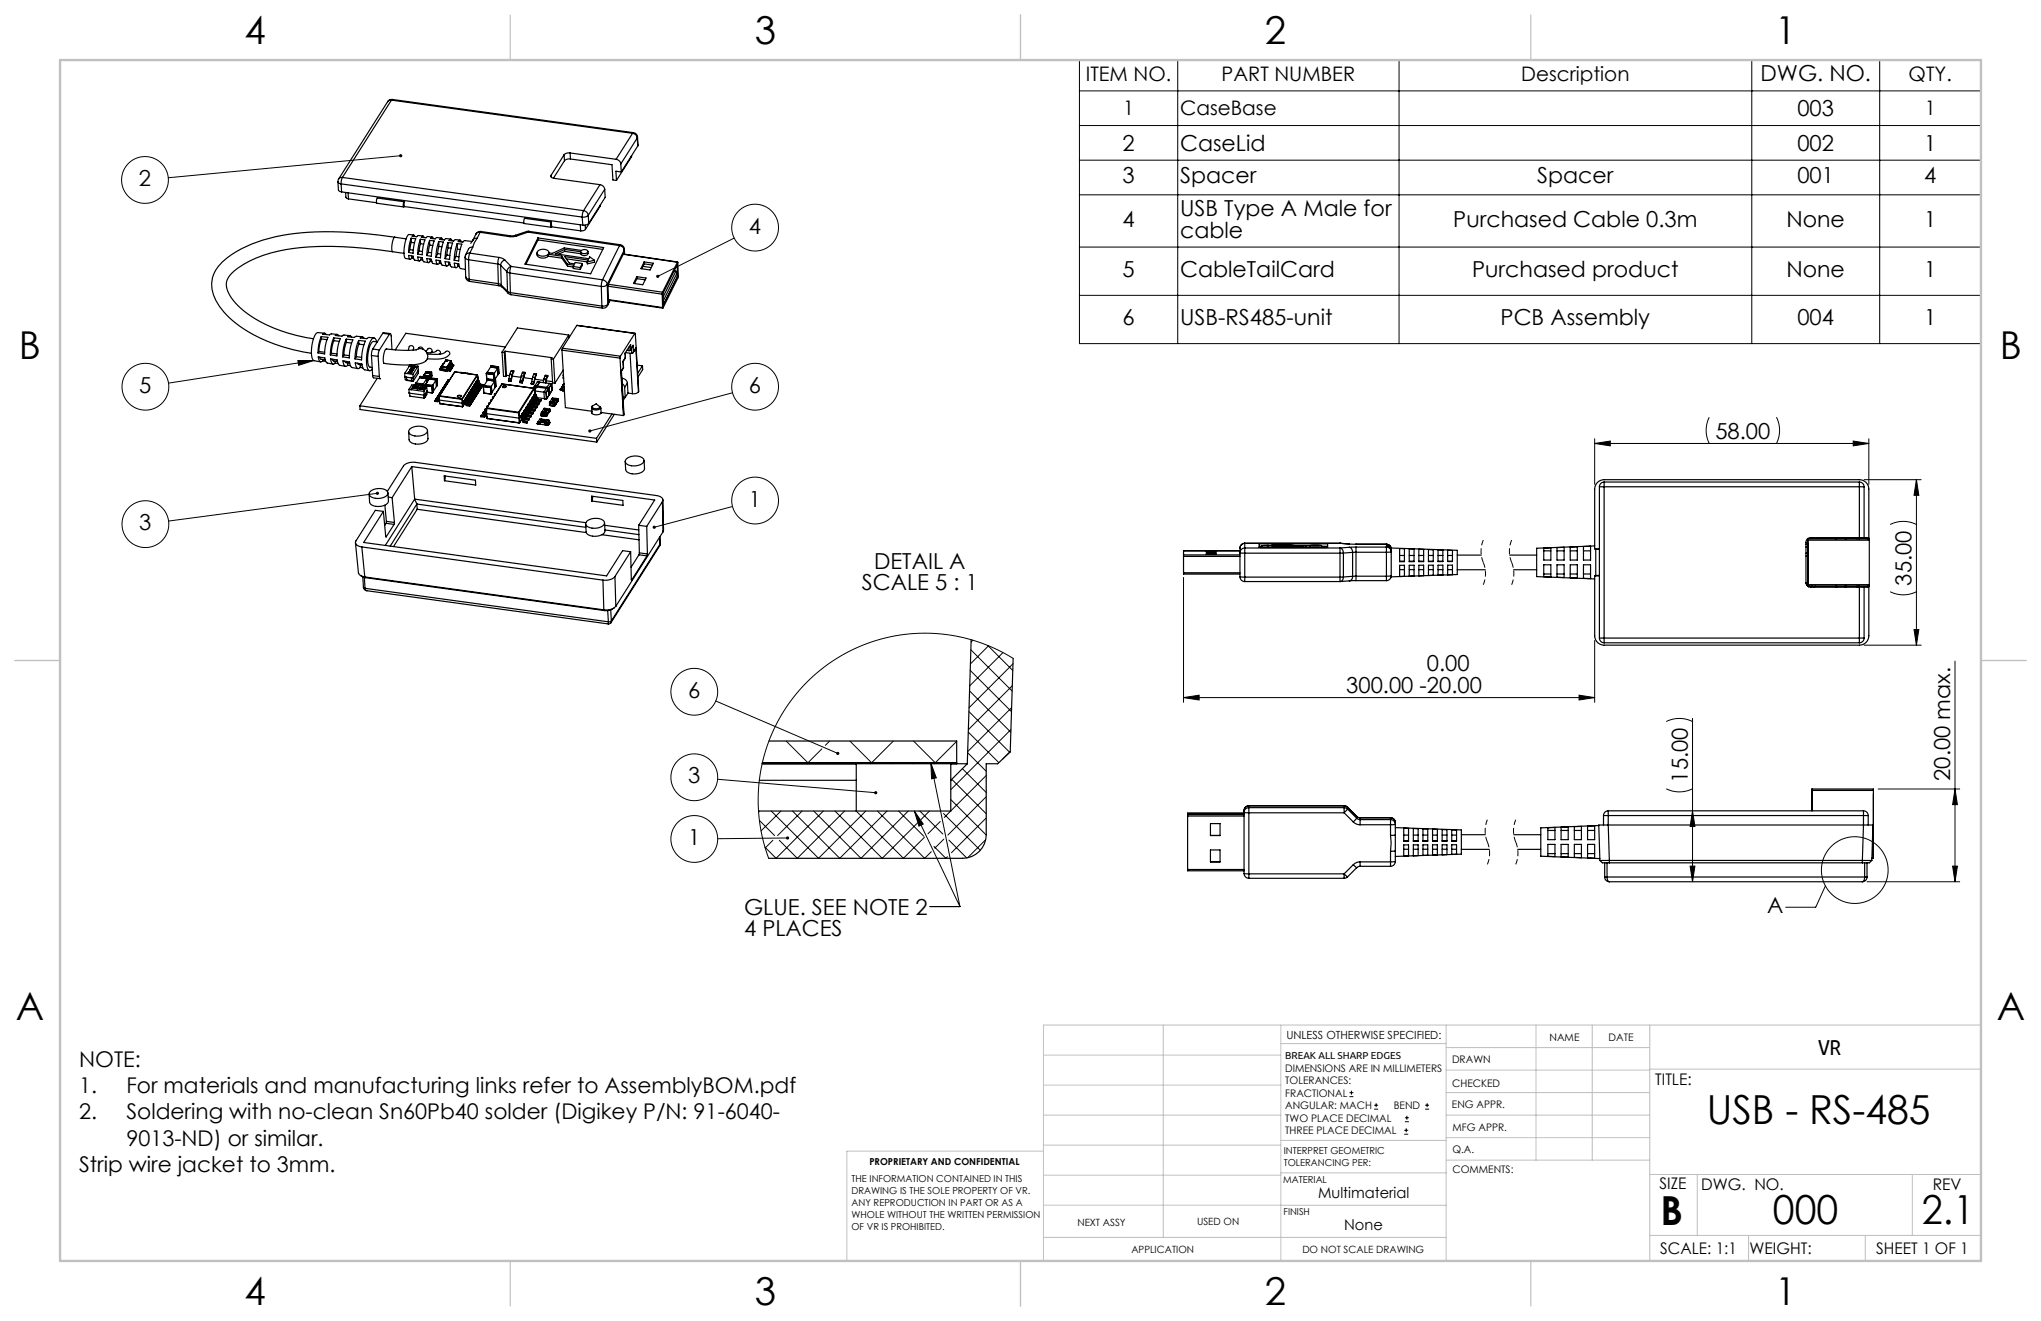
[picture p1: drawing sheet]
<svg xmlns="http://www.w3.org/2000/svg" width="432mm" height="279mm" viewBox="0 0 432 279" stroke-linecap="round" stroke-linejoin="round" font-family="sans-serif">
<defs><g id="words">
<g font-size="8.5">
<text x="361.1" y="237.7">USB - RS-485</text>
<text x="351.3" y="259">B</text>
<text x="375.1" y="258.9">000</text>
<text x="406.6" y="258.9">2.1</text>
</g>
<g font-size="8.1">
<text x="51.7" y="9.3">4</text>
<text x="159.7" y="9.3">3</text>
<text x="267.6" y="9.3">2</text>
<text x="375.6" y="9.3">1</text>
<text x="4" y="76">B</text>
<text x="423.1" y="76">B</text>
<text x="3.3" y="215.7">A</text>
<text x="422.4" y="215.7">A</text>
<text x="51.7" y="276">4</text>
<text x="159.7" y="276">3</text>
<text x="267.6" y="276">2</text>
<text x="375.6" y="276">1</text>
</g>
<text font-size="5.1" x="384.6" y="223.1">VR</text>
<g font-size="4.7">
<text x="372.4" y="17.2">DWG. NO.</text>
<text x="380.3" y="24.6">003</text>
<text x="237.5" y="31.9">2</text>
<text x="249.7" y="31.9">CaseLid</text>
<text x="380.3" y="31.9">002</text>
<text x="407.1" y="31.9">1</text>
<text x="29.4" y="39.3">2</text>
<text x="237.5" y="38.8">3</text>
<text x="249.7" y="38.8">Spacer</text>
<text x="325.2" y="38.8">Spacer</text>
<text x="380.3" y="38.8">001</text>
<text x="407.1" y="38.8">4</text>
<text x="237.5" y="48">4</text>
<text x="249.7" y="45.7">USB Type A Male for</text>
<text x="307.5" y="48">Purchased Cable 0.3m</text>
<text x="377.9" y="48">None</text>
<text x="407.1" y="48">1</text>
<text x="158.5" y="49.4">4</text>
<text x="249.7" y="50.2">cable</text>
<text x="237.5" y="58.6">5</text>
<text x="249.7" y="58.6">CableTailCard</text>
<text x="311.5" y="58.6">Purchased product</text>
<text x="377.9" y="58.6">None</text>
<text x="407.1" y="58.6">1</text>
<text x="237.5" y="68.8">6</text>
<text x="249.7" y="68.8">USB-RS485-unit</text>
<text x="317.5" y="68.8">PCB Assembly</text>
<text x="380.3" y="68.8">004</text>
<text x="407.1" y="68.8">1</text>
<text x="29.5" y="83.1">5</text>
<text x="158.5" y="83.1">6</text>
<text x="362.9" y="92.8">58.00</text>
<text x="158.5" y="107.1">1</text>
<text x="29.5" y="112.1">3</text>
<text x="182.3" y="124.8">SCALE 5 : 1</text>
<text x="184.9" y="120.3">DETAIL A</text>
<text x="404.4" y="123.9" transform="rotate(-90 404.4 123.9)">35.00</text>
<text x="301.9" y="142">0.00</text>
<text x="145.6" y="147.6">6</text>
<text x="284.8" y="146.5">300.00 -20.00</text>
<text x="145.6" y="165.7">3</text>
<text x="357.1" y="165.5" transform="rotate(-90 357.1 165.5)">15.00</text>
<text x="412.6" y="165.2" transform="rotate(-90 412.6 165.2)">20.00 max.</text>
<text x="145.6" y="178.7">1</text>
<text x="157.4" y="193.5">GLUE. SEE NOTE 2</text>
<text x="373.9" y="193.2">A</text>
<text x="157.4" y="198">4 PLACES</text>
</g>
<g font-size="4.6">
<text x="16.7" y="225.6">NOTE:</text>
<text x="16.7" y="231.2">1.</text>
<text x="26.7" y="231.2">For materials and manufacturing links refer to AssemblyBOM.pdf</text>
<text x="16.7" y="236.8">2.</text>
<text x="26.7" y="236.8">Soldering with no-clean Sn60Pb40 solder (Digikey P/N: 91-6040-</text>
<text x="26.7" y="242.3">9013-ND) or similar.</text>
<text x="16.7" y="247.9">Strip wire jacket to 3mm.</text>
</g>
<g font-size="4.2">
<text x="229.7" y="17.1">ITEM NO.</text>
<text x="258.5" y="17.1">PART NUMBER</text>
<text x="321.8" y="17.1">Description</text>
<text x="403.8" y="17.1">QTY.</text>
<text x="237.6" y="24.4">1</text>
<text x="249.7" y="24.4">CaseBase</text>
<text x="407.2" y="24.4">1</text>
</g>
<g font-size="3.4">
<text x="350.2" y="229.5">TITLE:</text>
<text x="351.1" y="251.6">SIZE</text>
<text x="359.9" y="251.6">DWG. NO.</text>
<text x="408.9" y="251.7">REV</text>
<text x="351.2" y="265.2">SCALE: 1:1</text>
<text x="370.1" y="265.3">WEIGHT:</text>
<text x="396.9" y="265.2">SHEET 1 OF 1</text>
</g>
<g font-size="3.2">
<text x="278.9" y="253.3">Multimaterial</text>
<text x="284.4" y="260.1">None</text>
</g>
<text font-size="2.4" x="272.2" y="219.7">UNLESS OTHERWISE SPECIFIED:</text>
<g font-size="2.2">
<text x="327.8" y="220.1">NAME</text>
<text x="340.3" y="220.2">DATE</text>
<text x="271.9" y="226.6">DIMENSIONS ARE IN MILLIMETERS</text>
<text x="307.2" y="224.9">DRAWN</text>
<text x="271.9" y="229.3">TOLERANCES:</text>
<text x="271.9" y="231.9">FRACTIONAL</text>
<text x="307.3" y="229.8">CHECKED</text>
<text x="271.9" y="234.6">ANGULAR: MACH</text>
<text x="271.9" y="237.2">TWO PLACE DECIMAL</text>
<text x="271.9" y="239.9">THREE PLACE DECIMAL</text>
<text x="294.9" y="234.6">BEND</text>
<text x="307.2" y="234.5">ENG APPR.</text>
<text x="307.3" y="239.2">MFG APPR.</text>
<text x="307.3" y="243.9">Q.A.</text>
<text x="307.3" y="248.1">COMMENTS:</text>
</g>
<g font-size="2.1">
<text x="271.9" y="224.1">BREAK ALL SHARP EDGES</text>
<text x="227.9" y="259.2">NEXT ASSY</text>
<text x="253.3" y="259.2">USED ON</text>
<text x="239.3" y="265">APPLICATION</text>
<text x="275.5" y="265.1">DO NOT SCALE DRAWING</text>
</g>
<g font-size="2">
<text x="271.6" y="244.1">INTERPRET GEOMETRIC</text>
<text x="180.2" y="250">THE INFORMATION CONTAINED IN THIS</text>
<text x="183.9" y="246.4">PROPRIETARY AND CONFIDENTIAL</text>
<text x="271.5" y="250.2">MATERIAL</text>
<text x="271.6" y="246.6">TOLERANCING PER:</text>
<text x="180.2" y="252.5">DRAWING IS THE SOLE PROPERTY OF VR.</text>
<text x="180.2" y="255.1">ANY REPRODUCTION IN PART OR AS A</text>
<text x="180.2" y="257.6">WHOLE WITHOUT THE WRITTEN PERMISSION</text>
<text x="271.5" y="257">FINISH</text>
<text x="180.2" y="260.1">OF VR IS PROHIBITED.</text>
</g>
</g></defs>
<g fill="none" stroke="#000" stroke-width=".21">
<path d="M228.4 12.7h190.7v60h-190.7zM228.4 19.2h190.7M249.2 12.7v60M296 12.7v60M370.6 12.7v60M397.7 12.7v60M84.8 32.9l-49.2 4.7M228.4 26.6h190.7M228.4 33.9h190.7M155.3 50.4l-16.1 8.1M228.4 41.2h190.7M228.4 52.3h190.7"/>
<path d="M63 76.3h3.4l-3.2 1zM66.4 76.3l-30.7 4.7M228.4 62.5h190.7M155 83.1l-30.2 8.1M337.4 93.8l3.3-.5v1zM337.4 92.8v9.7M337.4 93.8h58M361.6 88.2a6.2 6.2 0 0 0 0 5.6M375.8 88.2a6.2 6.2 0 0 1 0 5.6M392.1 93.3l3.3 .5-3.3 .5zM395.4 92.8v9.7M79.8 104.3l-44.1 5.9"/>
<path d="M155 107.1l-16.6 4.4M394.4 101.5h12M399.9 110.9a6.2 6.2 0 0 1 5.5 0M405.4 101.5v35M405.4 101.5l.6 3.3h-1.1zM205.4 137.4l8.7 8.8M205.8 135.4l-.4 .4M209 136.5l5.3 5.3M209.1 136.6l-3.8 3.8M212.2 138l-7 7.1M214.3 139.3l-4.7-2.5-2.6-1-2.8-.8-2.6-.6-2.9-.4h-5.3l-2.9 .3-2.6 .5-5.1 1.6-4.8 2.3-2.2 1.4-2.4 1.7-2 1.8-2 2.1-1.7 2-1.7 2.4-1.3 2.3-1.3 2.6-1.8 5-1 5.3-.2 2.9v2.7l.7 5.4 .6 2.5 .9 2.7M250.4 122.1v26.4"/>
<path d="M337.4 135.5v13M394.4 136.5h12M399.9 125.2a6.2 6.2 0 0 0 5.5 0M404.9 133.2h1.1l-.6 3.3zM413.6 139.8v46.7M151.4 148.3l25.8 11M166.3 156.7l4.7 4.7M173.9 158.4l-3.2 3.1M175.5 156.7l-.9 .9M179.8 156.7l4.7 4.7M189 156.7l-4.8 4.8M193.3 156.7l4.6 4.7"/>
<path d="M202.4 156.8l-4.7 4.7M204.7 159.2l3.9 3.9M204.9 154.8l6.4 6.5M205 150.5l8.6 8.6M205.1 146.1l8.8 8.8M205.3 141.8l8.7 8.7M213.7 158.9l-1.6 1.6M213.9 154.3l-12.8 12.7M214 149.7l-9.3 9.3M214.2 145l-9.3 9.3M214.3 140.4l-9.3 9.3M250.4 147.5l3.3-.5v1.1z"/>
<path d="M250.4 147.5h87M334.1 147l3.3 .5-3.3 .6zM352.5 152.6a6.2 6.2 0 0 1 5.6 0M358.1 152v34.5M151.8 164.8l33.5 2.9M160.7 173.5l3.2 3.2M160.7 171.5l-.2 .3M161.9 161.4l-.2 .1M163.2 171.5l10 10 10-10M163.5 177.7l-1.6 1.7M165.2 171.5l-4.2 4.2M166.4 161.4l-.2 .1"/>
<path d="M166.6 177.2l-14.8 .2M167.7 171.5l10 10 10-10M169.7 171.5l-5.2 5.2M172.2 171.5l10 10 10-10M174.2 171.5l-10 10-2.4-2.3M175.4 161.4l-.2 .1M176.6 171.5l10 10 7.5-7.4M178.7 171.5l-10 10-3.8-3.8M179.9 161.4l-.2 .1M181.1 171.5l10 10 4.5-4.4M185.6 171.5l10 10 1.4-1.4M188.9 161.4l-.2 .1"/>
<path d="M190.1 171.5l5.4 5.4M193.3 161.4l-.1 .1M193.4 171.5l9.7 20.3M193.4 171.5l1.9 2.8-.9 .4zM194.6 171.5l4.9 4.9M196.6 171.5l-1.7 1.8M196.9 161.4l1.2 3.1-1 .2zM196.9 161.4l6.2 30.4M197.6 179l2.5 2.5 .3-.3M198.9 173.7l-2.6 2.7M199.6 172.1l7.8 7.7M199.7 177.5l-1.9 1.9"/>
<path d="M200.7 177.7l3.8 3.8M201.1 169.1l7.5 7.5M201.4 164.8l7.2 7.3M202.3 161.4l-.1 .1M203.6 162.6l5 5M208.5 177.6l-3.8 3.8M208.6 164l-8.8 8.9M208.6 168.5l-8.1 8.1M208.6 173l-7.3 7.4M352.5 166.8a6.2 6.2 0 0 0 5.6 0M358.1 171.5l.5 3.3h-1zM397.3 166.9h17.3"/>
<path d="M413.6 166.9l.5 3.3h-1zM196.7 191.8h6.4M357.6 183.2h1l-.5 3.3zM386.2 187.4l-2.1 4.5h-6.3M395 186.5h19.6M413.1 183.2h1l-.5 3.3zM285.5 231.9h.8M285.5 231.1h.8M285.9 230.7v.8M290.7 234.6h.9M290.7 233.8h.9M291.1 233.3v.9"/>
<path d="M297.1 239.9h.8M297.1 239.1h.8M297.2 237.3h.9M297.2 236.4h.9M297.5 238.6v.9M297.6 236v.8M301.5 234.6h.8M301.5 233.8h.8M301.9 233.3v.9"/>
<circle cx="30.7" cy="38.1" r="4.9"/>
<circle cx="159.8" cy="48.1" r="4.9"/>
<circle cx="30.8" cy="81.8" r="4.9"/>
<circle cx="159.8" cy="81.8" r="4.9"/>
<circle cx="30.8" cy="110.9" r="4.9"/>
<circle cx="159.8" cy="105.9" r="4.9"/>
<circle cx="146.9" cy="146.3" r="4.9"/>
<circle cx="146.9" cy="164.4" r="4.9"/>
<circle cx="146.9" cy="177.4" r="4.9"/>
<circle cx="392.4" cy="184" r="7.1"/>
</g>
<path d="M313.8 114.2a6.1 6.1 0 0 0 0 4.8M313.8 119a6.1 6.1 0 0 1 0 4.7M319.8 114.2a6.1 6.1 0 0 0 0 4.8M319.8 119a6.1 6.1 0 0 1 0 4.7M314.7 173.4a6.1 6.1 0 0 0 0 4.7M314.7 178.1a6.1 6.1 0 0 1 0 4.7M320.7 173.4a6.1 6.1 0 0 0 0 4.7M320.7 178.1a6.1 6.1 0 0 1 0 4.7" fill="none" stroke="#000" stroke-width=".21" stroke-dasharray="1.3 .6" stroke-dashoffset=".1" stroke-linecap="butt"/>
<g fill="none" stroke="#c0c0c0" stroke-width=".21">
<path d="M246.1 216.8v44.9M271 216.8v49.9M305.9 216.8v49.9M325 216.8v28.6M336.9 216.8v28.6M349 216.8v49.9M419.1 216.8h-198.3v49.9M220.8 235.9h50.2M220.8 229.5h50.2M220.8 223.2h50.2M271 220.7h34.9M305.9 231.1h43.1"/>
<path d="M305.9 226.3h43.1M305.9 221.6h43.1M305.9 235.9h43.1M349 226.1h70.1M220.8 248.6h50.2M220.8 242.2h50.2M220.8 254.9h50.2M220.8 243.5h-41.6v23.2M271 254.9h34.9M271 248.1h35.1M271 241.2h35.1M305.9 240.6h43.1"/>
<path d="M306.1 245.4h42.9M349 248.4h70.1M359.1 248.4v12.9M404.6 248.4v12.9M220.8 261.7h85.1M349 261.3h70.1M369.9 261.3v5.4M394.6 261.3v5.4"/>
</g>
<path d="M107.9 3.2v9.5M215.9 3.2v9.5M323.8 3.2v9.5M3.2 139.7h9.5M419.1 139.7h9.5M107.9 266.7v9.5M215.9 266.7v9.5M323.8 266.7v9.5" fill="none" stroke="#c0c0c0" stroke-width=".25"/>
<path d="M12.7 12.7h406.4v254h-406.4z" fill="none" stroke="#c0c0c0" stroke-width=".5"/>
<g fill="#000">
<path d="M84.5 32.7a.34 .34 0 0 0 .2 .6 .34 .34 0 0 0 .4-.4h-.3h.3l-.2-.3zM138.9 58.2v.4l.3-.1-.3 .1a.34 .34 0 0 0 .4 .1 .34 .34 0 0 0 .1-.5 .34 .34 0 0 0-.5 0zM124.5 90.9v.3h.3h-.3a.34 .34 0 0 0 .4 .3 .34 .34 0 0 0 .2-.5 .34 .34 0 0 0-.6-.1zM79.6 104.1a.34 .34 0 0 0 .1 .6 .34 .34 0 0 0 .5-.4h-.4h.4l-.2-.3zM138.2 111.3l-.1 .3 .3-.1-.3 .1a.34 .34 0 0 0 .5 .2 .34 .34 0 0 0 .1-.5 .34 .34 0 0 0-.5 0zM63 76.3h3.4l-3.2 1z"/>
<path d="M337.4 93.8l3.3-.5v1zM392.1 93.3l3.3 .5-3.3 .5z"/>
<path d="M404.9 133.2h1.1l-.6 3.3zM405.4 101.5l.6 3.3h-1.1z"/>
<path d="M334.1 147l3.3 .5-3.3 .6zM250.4 147.5l3.3-.5v1.1z"/>
<path d="M193.4 171.5l1.9 2.8-.9 .4zM196.9 161.4l1.2 3.1-1 .2zM177 159.1l-.1 .3 .2 .2h.4l-.3-.3 .4 .2-.1-.4zM185 167.4v.5h.5l.1-.2h-.3h.3l-.1-.3zM166.4 177a.34 .34 0 0 0 .1 .5 .34 .34 0 0 0 .5-.3h-.4h.4l-.3-.3z"/>
<path d="M357.6 183.2h1l-.5 3.3zM358.1 171.5l.5 3.3h-1zM413.1 183.2h1l-.5 3.3zM413.6 166.9l.5 3.3h-1z"/>
</g>
<g fill="none" stroke="#000" stroke-width=".25">
<path d="M71.5 38.4l.1 1.9 .7 .3M71.5 38.4l.2 .3 .5 .2M71.6 37.8l-.1 .6M72.2 38.9l51 7M72.2 38.9l.1 1.7M72.4 37.5l-.2 1.4M72.4 37.5l-.5 .1-.3 .2M72.4 37.5l51.1 7.1M82 21.5l-10.4 16.3M82.8 21.2h-.5l-.3 .3M82.8 21.2l-10.4 16.3M82.8 21.2l51 7"/>
<path d="M83 21a1 1 0 0 0-1 .5M83 21l-.2 .2M83 21l51 7.1M116.6 37.1a.51 .51 0 0 0 .6 .6l9.7 1.4M116.6 37.1v.3M119.3 32.7l.1 1.3M119.3 32.7l-2.7 4.4M119.4 34l-2.3 3.7M120.6 32.4a1.4 1.4 0 0 0-1.3 .3M120.6 32.4l9.7 1.3M120.6 32.4l.1 1.2M120.7 33.6a1.4 1.4 0 0 0-1.3 .4"/>
<path d="M120.7 33.6l8.8 1.2 .2 3.3 .7 .1M126.9 39.1a1.15 1.15 0 0 1 1 .9M126.9 39.1l-3.4 5.5M130.3 33.7a1.15 1.15 0 0 1 1 1M131.3 34.7l.1 1.7M131.4 36.4l-1.1-.2 .1 2M133.6 33v.2M133.6 33.2l-3.2 5M133.6 32.9v.3M133.8 28.2a1.15 1.15 0 0 1 1 1M133.8 28.2l-3.5 5.5M134 28.1a1 1 0 0 1 .9 .9"/>
<path d="M134 28.1l-.2 .1M134.8 29.2l-3.5 5.5M134.8 29.2l.1 1.7M134.9 29v1.9M134.9 29l-.1 .2M134.9 30.9l-3.5 5.5M72.3 40.6l51 7M73.1 40.7l.1 1.1 .5 .3M73.6 40.8l.1 1.3M73.7 42.1l6 .8M83.5 50.2l2.4 .3M83.5 50.2a76.8 76.8 0 0 0-22.6-.6 26.3 26.3 0 0 0-13.9 5.8 6.4 6.4 0 0 0-1.3 8.2 21.2 21.2 0 0 0 10.9 8.6 39.3 39.3 0 0 0 9.3 2.5"/>
<path d="M83.5 50.2a3.5 3.5 0 0 0-.4 3M85.5 53.6l.1 .7 .2 .3 1 .2M85.5 53.6a82.2 82.2 0 0 0-23.4-1.1 23.3 23.3 0 0 0-13.1 5.3 3.3 3.3 0 0 0-.5 4.5 18.4 18.4 0 0 0 9.4 7.1 36.3 36.3 0 0 0 8.4 2.3M85.5 42.7l-.2 .8 .1 .3 .1-.1M85.5 42.7l-5.7-.8-.2 .6 .1 .5 5.7 .8M85.5 42.7v1M85.5 43.7l25.3 3.5M86.7 52.8l.7 .1M86.7 52.8l-.3 .6M87 50.4l1 .1-.4 1.4-.2 1.7-1-.2M87 50.4l-.4 1.4-.2 1.6M87 50.4v.9"/>
<path d="M87 51.3l-.3 1.5M87 51.3l.7 .1M87.1 54.1v.5M87.1 54.6l-.2 .2h-.2l-.3-.8 1 .2 .3 .8 1 .2M87.1 54.6l.4 .1M87.5 49.7l-1-.1a4.6 4.6 0 0 0-1 3.5v.5M88.7 53.1l.7 .1M88.7 53.1l-.3 .6M88.9 50.6l1 .1-.4 1.5-.2 1.7-.9-.2M88.9 50.6l-.4 1.5-.1 1.6M88.9 50.6l.1 .9M89 51.5l-.3 1.6"/>
<path d="M89 51.5l.6 .1M89 54.5l.1 .4M89.1 54.9l-.3 .3h-.2l-.2-.9 .9 .2 .3 .8 1.1 .3M89.1 54.9l.4 .1M89.5 49.9l-1-.1-.3 .3-1-.1 .3-.3 .3 .3M90.6 53.4l.7 .1M90.6 53.4l-.3 .6M90.9 50.8l1 .2-.5 1.5-.1 1.7-1-.2M90.9 50.8l-.4 1.5-.2 1.7M90.9 50.8v1M90.9 51.8l-.3 1.6M90.9 51.8l.7 .1"/>
<path d="M91 54.8v.5M91 55.3l-.2 .2h-.2l-.3-.8 1 .1 .2 .9 1.1 .2M91 55.3h.4M91.4 50.1l-.9-.1-.4 .3-1-.1 .4-.3 .2 .3M92.6 53.7l-.4 .7M92.6 53.7l.6 .1M92.8 51.1l1 .1-.4 1.6-.2 1.7-1-.1M92.8 51.1l-.4 1.5-.2 1.8M92.8 51.1l.1 1M92.9 52.1l-.3 1.6M92.9 52.1l.6 .1M93 55.1v.5"/>
<path d="M93 55.6l-.3 .3h-.2l-.3-.9 1 .2 .3 .8 1 .3M93 55.6l.3 .1M93.4 50.4l-1-.2-.3 .3-1-.1 .3-.3 .3 .3M94.5 53.9l-.3 .8M94.5 53.9l.7 .1M94.8 51.3l1 .1-.5 1.6-.2 1.9-.9-.2M94.8 51.3l-.5 1.6-.1 1.8M94.8 51.3v1.1M94.8 52.4l-.3 1.5M94.8 52.4l.6 .1M94.9 55.4v.6M94.9 56l-.2 .2h-.3l-.2-.9 .9 .2 .3 .9 1.1 .2"/>
<path d="M94.9 56h.4M95.4 50.6l-1-.1-.4 .3-1-.2 .4-.2 .3 .3M96.5 54.2l-.4 .8M96.5 54.2l.6 .1M96.7 51.5l1 .1-.5 1.7-.1 1.9-1-.2M96.7 51.5l-.4 1.7-.2 1.8M96.7 51.5l.1 1.2M96.8 52.7l-.3 1.5M96.8 52.7l.6 .1M96.9 55.8v.5M96.9 56.3l-.3 .3h-.2l-.3-.9 1 .1 .3 1 1.1 .2M96.9 56.3l.3 .1"/>
<path d="M97.3 50.8l-1-.1-.3 .3-1-.1 .4-.3 .2 .3M98.4 54.4l.2 .4 .5 .1M98.4 54.4l.1 4.1M98.5 53.9l-.1 .5M98.5 58.5a1.02 1.02 0 0 0 .9 1M98.5 58.5l.3 .4 .5 .2M99.1 54.9l6.2 .9M99.1 54.9l.2 4.2M99.3 59.1l.1 .4M99.3 59.1l6.1 .9M99.4 53.5l-.3 1.4M99.4 53.5l-.5 .1-.4 .3"/>
<path d="M99.4 53.5l6.2 .9M99.4 59.5l6.2 .9M99.9 51.1l-1.6-.2-.4 .3-1-.1 .4-.3 .3 .3M100 52.3l-.8 .2-.7 1.4M100 52.3l-.6 1.2M100.1 50.8l-.5 .7M100.7 49.5l-.6 1.3M101 50.4l-.7 1-.3 .9M101 50.4l-.6 .1-.3 .3M101.6 49.1l-.6 .1-.3 .3M101.6 49.1l6.2 .9M101.6 49.1l-.6 1.3"/>
<path d="M101.7 49a1.02 1.02 0 0 0-1 .5M101.7 49l-.1 .1M101.7 49l6.2 .9M105.3 55.8l.6 .3M105.3 55.8l.1 4.2M105.4 60l.6 .3M105.4 60l.2 .4M105.6 54.4l1.2 .6M105.6 54.4l-.3 1.4M105.9 56.1l1.3 1.4M105.9 56.1l.1 4.2M106.8 55a1.27 1.27 0 0 0-.9 1.1"/>
<path d="M106.8 55l1.3 1.3M107.2 57.5l.7 .2M107.2 57.5l.2 4.1M107.9 57.7l19.3 2.9M107.9 57.7l.1 4.2M107.9 49.9l-.1 .1M108.1 56.3l-.2 1.4M108.1 56.3a1.27 1.27 0 0 0-.9 1.2M108.1 56.3l19.4 2.9M109 49.8l-1.1 .1M109 49.8l.3 .1M109.3 49.9l-1.5 .1"/>
<path d="M111.4 49l.3 .1M111.4 49l-2.4 .8M111.7 49.1l-2.4 .8M111.7 49.1l19.4 2.8M111.9 48.9l-.5 .1M111.9 48.9l-.2 .2M111.9 48.9l19.3 2.9M113.6 53.5a.93 .93 0 0 0 1.1 1.1l.8-.1 .5-.3M113.8 50.3l13.9 2.1-2.7 5.5-13.9-2zM113.8 50.3v.4M113.8 50.7l-2.5 5.2M113.8 50.7l13.7 2.1"/>
<path d="M116 53.8l2.9 .4M116 53.8v.4M116 54.2l2.9 .4M116.1 53.5a1.46 1.46 0 0 0-2.4-.3 .76 .76 0 0 0 .2 .8 .76 .76 0 0 0 .8 .2l.7-.1 .6-.3M116.1 53.4v.1M116.6 47l-.1 .8 .1 .2h.1M116.6 47l-5.6-.8-.2 .6 .1 .5 5.7 .8M116.6 47l.1 1M116.7 48l6.1 .8M118.9 54.2l1.2 1.7M118.9 54.2v.4M118.9 54.6l1.2 1.7"/>
<path d="M119.5 52.8l3.4 .5M119.5 52.8l-2 .9 7.1 1 .2-.4 1 .8M119.5 52.8v.4M119.5 53.2l-1.3 .6M119.5 53.2l3.4 .5M119.8 54.7l4.4 .7M120.1 55.9l1.3 .2-.1 .3M120.1 55.9v.4M120.1 56.3l1.2 .2M121.3 56.4v.4l1.5 .2M121.3 56.4l1.4 .2M122.7 56.6l.1 .4"/>
<path d="M122.8 47.5v1.3M122.9 53.3a.86 .86 0 0 0 1.5-.2 .97 .97 0 0 0-1.4-.1l-3.6-.6-2.5 1.2-.8-.1M122.9 53.3v.4M123.2 55.7v.4l-.4 .9M123.2 55.7l-.5 .9M123.2 45.9l.1 1.7M123.5 44.6a1.15 1.15 0 0 1 1 .9M123.5 44.6l-.3 1.3M123.8 47.6l.1 .9M123.9 48.5l-.4 .3h-.7M124.2 55.4l.2-.4-4.9-.7 .9 1.3 1.2 .2 .1-.3 1.5 .2M124.4 53.2a.8 .8 0 0 1-.6 .9 .8 .8 0 0 1-.9-.4"/>
<path d="M124.5 45.5a1.4 1.4 0 0 1-1.3 .4M124.5 45.5l.1 1.7M124.6 47.2a1.4 1.4 0 0 1-1.3 .4M125.8 55.1v.4l-1.6 .3v-.4M125.8 55.1l-1.6 .3M127 43.4l-3.1 5.1M127.5 59.2l-.3 1.4M127.5 59.2a1.13 1.13 0 0 1 1 1M127.9 40l-3.4 5.5M127.9 40l.1 1.7-3.4 5.5M131.1 51.9a1.13 1.13 0 0 1 1 1M131.1 51.9l-3.6 7.3"/>
<path d="M131.2 51.8a1.02 1.02 0 0 1 .9 .9M131.2 51.8l-.1 .1M131.9 53.8l11.5 1.6M131.9 53.8l-3.2 6.3M131.9 53.8l11.4 1.7M132.1 52.9l-3.6 7.3M132.1 52.9v.9M132.1 52.7v.2M132.1 52.7v1.1M134.7 58.5l2 .3-.7 1.4-2-.3zM134.7 58.5v.4M134.7 58.9l-.5 1.1"/>
<path d="M134.7 58.9l1.8 .3M136 56.3l1.8 .3M136.3 55.4l1.9 .3-.7 1.4-1.9-.3zM136.3 55.4v.4M136.3 55.8l-.5 1M136.3 55.8l1.7 .3M142.6 57.3l.4 .1M143 57.4l-2.7 5.5M143 57.4l.3 .2M143.3 57.6v.9l-3 6.1-.1-2.5 3.1-6.1v2.5M143.3 57.6l-3 6M143.3 55.5l.1 3.2-3.2 6.5v-.2"/>
<path d="M143.3 55.5l-3.1 6.3M67.5 74.3l1.2 .2M67.5 74.3l-.2 .3M67.6 75.6l.3 .4 .9 .1M68 71.2a8.8 8.8 0 0 0-.7 3.4M68 71.2l1.4 .1a8.9 8.9 0 0 0-.7 3.6l-1.4-.3M68 71.2v.5M68 71.7l-.4 1.2-.1 1.4M68 71.7l1.2 .1M68.3 76v.3M68.3 76.3l-.3 .2h-.3l-.4-1 1.4 .2 .4 1 1.4 .3M68.3 76.3l.6 .1"/>
<path d="M68.7 70.5l-1.4-.2a3.6 3.6 0 0 0-1.4 3.1v1.7l.3 1 1.7 .4M70.1 74.7l1.2 .2M70.1 74.7l-.2 .4M70.3 76l.2 .3 .9 .2M70.6 71.5a9.1 9.1 0 0 0-.7 3.6M70.6 71.5l1.4 .1a9.2 9.2 0 0 0-.7 3.7l-1.4-.2M70.6 71.5v.5M70.6 72l-.3 1.3-.2 1.4M70.6 72l1.2 .2M70.9 76.4v.4M70.9 76.8l-.3 .2-.3-.1-.4-1 1.4 .2 .4 1.1 1.4 .3M70.9 76.8l.6 .1"/>
<path d="M71.3 70.7l-1.2-.1-.4 .2-1.4-.1 .4-.2 .3 .2M72.8 75.1l1.1 .1M72.8 75.1l-.3 .4M72.9 76.4l.3 .3 .8 .1M73.2 71.7a9.4 9.4 0 0 0-.7 3.8M73.2 71.7l1.5 .2a9.5 9.5 0 0 0-.8 3.8l-1.4-.2M73.2 71.7l.1 .7M73.3 72.4l-.4 1.2-.1 1.5M73.3 72.4l1.1 .2M73.5 76.8l.1 .5M73.6 77.3l-.2 .1a.6 .6 0 0 1-.6-.1 .6 .6 0 0 1-.2-.6l-.1-.4 1.4 .2 .4 1.2 1.4 .3M73.6 77.3l.5 .1"/>
<path d="M74 71l-1.2-.1-.5 .2-1.4-.1 .5-.3 .3 .3M75.4 75.4l-.3 .5M75.4 75.4l1.1 .2M75.6 76.8l.2 .3 .8 .1M75.9 72a9.7 9.7 0 0 0-.8 3.9M75.9 72l1.4 .1a9.9 9.9 0 0 0-.8 4l-1.4-.2M75.9 72v.8M75.9 72.8l-.3 1.2-.2 1.4M75.9 72.8l1.1 .1M76.2 77.1v.6M76.2 77.7a.49 .49 0 0 1-.5 .2 .49 .49 0 0 1-.4-.4l-.1-.8 1.4 .3 .4 1.1 1.2 .3M76.2 77.7l.6 .1"/>
<path d="M76.7 71.2l-1.4-.1-.3 .3-1.4-.2 .1-.1a.39 .39 0 0 1 .7 .2M78.6 75.2l1.4 .2M78.6 75.2l.2 4.2M78.8 79.4l.2 .5 1.4 .2M78.8 79.4l1.5 .2M78.9 73.8l-.3 1.4M78.9 73.8l1.4 .2M79.1 71.5l-1.1-.1-.4 .2-1.4-.1a.44 .44 0 0 1 .4-.3 .44 .44 0 0 1 .4 .3M79.7 72.3v-.1a.68 .68 0 0 0-.7-.7 4.7 4.7 0 0 0-1.4 3.4 4.1 4.1 0 0 0 .5 3.5l.7-.3M79.8 72.3l-.8-.1a3.8 3.8 0 0 0-1.2 3.1l.1 1.9 .3 .4 .5 .1M80 75.4l.3 4.2M80.3 79.6v.4l.2 .1"/>
<path d="M80.3 74l-.3 1.4M81 70.5l.2-.1 1.4 .2M81 70.5l1.4 .2M81 70.5l-2.1 3.3M81.7 73.8l4.7 .3a3 3 0 0 0 2.1-.3 1.55 1.55 0 0 1 1.9 1 1.55 1.55 0 0 1-.9 1.9 18.9 18.9 0 0 1-8.3 0 4.2 4.2 0 0 1 .5-2.9zM82.4 70.7l.2-.1 .1 .3 .2 3M82.4 70.7l-2.1 3.3M85.6 78.9v.8l1.8 .3M85.6 78.9l1.7 .3M85.7 79.7v.6l1.8 .3M86 79.8l.1 .7 1 .1M86.5 78.7l.1 .1"/>
<path d="M86.5 78.7l.2 .1M86.5 78.7h.1M86.5 78.6v.1M86.5 78.6h.1M86.6 77.5h.1M86.6 77.5l1.7 .2M86.6 78.5l.2 .1M86.6 78.8l-.2 .1M86.6 78.8v.1M86.6 78.9h-.2M86.7 78.4l.2 .2M86.7 78.4h.1"/>
<path d="M86.7 78.4l.4 .4h-.4M86.7 78.4l-.1 .1M86.7 78.4h.3l.2 .1-.3 .1M86.7 78.8h.1M86.8 78.9h.1M86.8 78.9l.1 .1-.5-.1M86.8 78.6h-.3M86.8 78.6h.1M86.8 78.2l.3 .1M86.8 78.2l.2 .1M86.8 78.2h.1M86.9 78.1l-.1 .1"/>
<path d="M86.9 78.1h.1M86.9 78.6h.1M86.9 78.6l.2 .1-.3 .2M87 78.3l-.3 .1M87 78.3h.1M87 77.9l.2 .2M87 77.9h.1M87 77.8l.1 .3M87 77.8v.1M87.1 78.3l.2 .1-.1 .2M87.1 78.3v.1M87.1 78.1h-.2"/>
<path d="M87.1 78.1h.1M87.1 77.6l.2 .2M87.1 77.6l.3 .2M87.1 77.6v.1M87.2 78.1l.2 .1M87.2 78v.1M87.2 78.6h-.3M87.2 78.5l-.7 .2M87.3 78.1l.1 .1-.3 .1M87.3 78.1l.1 .1M87.3 77.8l-.3 .1M87.3 77.8h.1"/>
<path d="M87.3 79.2l.1 .8M87.4 77.8l.2 .2M87.4 77.8h.1M87.4 74a.55 .55 0 0 0 0-.7 .55 .55 0 0 0-.8 0l-.2 .8M87.4 78.2l-.3 .1M87.4 77.8l.2 .1M87.4 77.8l.2 .1-.3 .2M87.5 79.9v.7M87.6 78l-.8 .2M87.7 77.7l-.7 .2M87.7 77.7l-.3 .1M88.3 77.7h.1"/>
<path d="M88.4 77.5l-1.1 1.7M88.4 77.5l-1.7-.3-1.1 1.7M88.4 77.5h.1M88.4 77.5l.1 .7M88.5 78.3v.7l-1 1.6M88.5 73.8a.5 .5 0 0 1 .5-.4 .5 .5 0 0 1 .5 .5M88.5 78.2h.1M88.5 78.2l-1.1 1.8M88.8 79.9h.1M88.8 79.9l1.5 .2M88.9 79.6h.1M88.9 79.6l-1 1.6"/>
<path d="M88.9 79.6l1.5 .2M89.5 79.6h.1M89.5 79.6v.1M89.5 79.6l1.1 .2M89.7 79.4h.1M89.7 79.4l1.1 .1v.5M90 78.8h.1M90 78.8l1.1 .2M90.1 74.3l.4-.5a.52 .52 0 0 1 .7 0 .52 .52 0 0 1 .2 .5l-.2 .3M90.2 78.6h.1M90.2 78.6l-.7 1M90.2 78.6l1.1 .1"/>
<path d="M90.3 74.6a2.14 2.14 0 0 0 2-.4 .49 .49 0 0 1 .7 0 .49 .49 0 0 1 0 .7M90.4 74.9h2.2a2.49 2.49 0 0 0 1.9-.7l.4 .1 .2 .3a1.82 1.82 0 0 1-2 1.3h-2.7M90.4 79.8h.1M90.4 79.8l-1 1.7M90.4 79.8l.1 .8M90.4 79.8l-.1 .3M90.6 79.8h.1M90.6 79.8l.1 .5M90.7 79.8v.4M90.9 79.9l-.2 .2M90.9 79.9h.1M90.9 79.9l1.5 .2"/>
<path d="M90.9 79.9l-1 1.6M91.1 79h.1M91.1 79l.1 .7M91.2 79.8h.1M91.3 78.7l-.6 1.1M91.3 78.7h.1M91.3 78.8h.1M91.3 78.8v.7M91.3 79.5l-.2 .4M91.3 79.5h.1M93 78.1l.2 .1M93 78.1h.1"/>
<path d="M93.2 78.1h-.1M93.2 78.2h.1M93.3 78l-.1 .1M93.3 77.9h.1M93.3 77.9l-.3 .2M93.3 77.6l.1 .1M93.3 77.6h.1M93.4 78l-.2 .2M93.4 78v.1M93.4 78h.1M93.4 78l-.1 .1M93.4 78.1l.1 .3"/>
<path d="M93.4 78.1h.1M93.4 77.8l-.1 .2M93.4 77.7l-.3 .4M93.4 78l1.2 .2M93.4 77.7h.1M93.4 78.1l1.2 .2M93.4 78.1l.1 .2M93.5 77.6h.1M93.4 77.6v.4M93.4 77.6h.1M93.5 78.3h.1M93.5 77.6l-.1 .4"/>
<path d="M93.5 77.6l1 .1M93.5 77.5v.1M93.5 77.5l-.1 .1M93.5 77.5l1 .2M93.5 78.3l1.1 .2M93.5 77.4l-.2 .2M93.6 77.1v.1M93.6 77.1h.1M93.6 77.2h.1M93.8 76.9l-.2 .2M94.4 76.2l-1 1.4M94.4 76.2l1 .1"/>
<path d="M94.4 76.2l-.9 1.3M94.4 76.2h.1M94.4 76.2h-.1M94.5 77.7l.1 .5M94.5 77.7h.1M94.6 78.5h.1M94.6 78.2v.1M94.6 78.3v.2M94.6 77.7h-.1M94.6 77.7v.4M94.6 78.1v.1M94.6 78.2v.3"/>
<path d="M94.7 76.3h-.4M94.7 78.1l.2 .1M94.7 78.1h.1M94.7 78.1l-.1 .1M94.7 78.1l.3 .4M94.8 78.2l-.2 .3M94.8 77.8h.1M94.9 77.8l.2 .2M94.9 78.2v.1M94.9 78.3l.1 .1M95 77.6l.5 .4M95 77.6l.2 .1"/>
<path d="M95 77.6l-.1 .2M95 78.5h.1M95 78.4h.1M95 78.5h.2M95.1 78l-.2 .2M95.1 78h.1M95.1 78.4h.1M95.1 78l.1 .1M95.1 78l-.2 .3M95.1 77.7l-.1 .2M95.1 77.3h.1M95.2 77.3l.2 .2"/>
<path d="M95.2 78.1v.1M95.2 78.1l-.2 .3M95.2 78.2h.2M95.2 78.2l-.1 .2M95.2 78.4v.1M95.2 77.7l.1 .1M95.3 77.8v.1M95.3 77v.1M95.3 77h.1M95.3 77.1l.1 .1M95.3 77.1l-.1 .2M95.3 77l.2 .2"/>
<path d="M95.3 77.9h.1M95.4 78.2l-.2 .2M95.4 78.2l-.2 .3M95.4 77.5l-.2 .2M95.4 77.5h.1M95.4 77.9h.1M95.4 76.3l-.9 1.4M95.4 77.5l.1 .2M95.4 77.5l-.1 .3M95.4 76.3h.1M95.4 77.2l-.1 .2M95.4 77.2l.4 .4"/>
<path d="M95.4 76.3l-.8 1.4M95.4 76.3l.1 .4M95.5 76.8h.1M95.5 76.8l.2 .2M95.5 77.7h.1M95.5 77.7l-.2 .2M95.5 77.7l-.1 .2M95.5 77.7h.2M95.5 76.7l-.9 1.4M95.5 76.7v.1M95.5 77.9v.1M95.5 77.2l.1 .1"/>
<path d="M95.6 77.3v.1M95.6 77.4h.1M95.7 77.7l-.2 .2M95.7 77.7l-.2 .3M95.7 77l-.2 .2M95.7 77v.1M95.7 77.4l.1 .1M95.7 77.1l.1 .1M95.7 77.1l-.1 .2M95.8 77.2h.1M95.8 77.2l-.2 .2M95.8 77.2l-.1 .2"/>
<path d="M95.8 77.2h.2M95.8 77.5v.1M96 77.2l-.2 .3M96 77.2l-.2 .4M96.2 78.7l-3.2 5M96.2 78.7l4.8 .6M96.2 78.7h.1M97.4 78.8l1.9 .2M97.8 78.8v.1M99 79h-.1M99.3 79v.1M100.9 79.3l.1 .1"/>
<path d="M100.9 79.3l-3.2 5.1M101 79.4l-3.2 5M101 79.4l.2 .7M102.9 79l.1 1.4M102.9 79l1.5 .2M102.9 79h.1M103.1 78.8h.1M103.1 78.8l1.5 .2M103.8 77.6l1.5 .2M103.8 77.6h.1M103.9 77.4l-1 1.6M103.9 77.4l1.6 .2"/>
<path d="M103.9 77.4h.1M104.4 79.2h.1M104.4 79.2l.1 1.1M104.6 79h.1M104.6 79l-.2 .2M105.3 77.8h.1M105.3 77.8l.1 1.4M105.4 79.2h.1M105.5 77.6l-1.1 1.6M105.5 77.6h.1M105.5 77.6l-.2 .2M105.5 77.6v1.4l-.8 1.3-.1-1.3"/>
<path d="M105.6 60.4l.6 .3M106 60.3l.2 .4M106 60.3l1.4 1.3M106.2 60.7h.1M106.2 60.7l1.3 1.3M106.2 74.5l.3 5.1h.5M106.2 74.5h.5M106.7 74.5l.3 5.1M106.9 74.3l9.9 1.3-.2 .3M106.9 74.3l-.2 .2M106.9 74.3l.3 5.1M106.9 73.4l-21-2.9-2.3 3.5"/>
<path d="M107.2 79.4l.6 .1M107.2 79.4l-.2 .2M107.4 61.6l.6 .3M107.4 61.6l.1 .4M107.5 62l.6 .3M107.9 79.1l.5 .1M107.9 79.1l-.2 1M108 61.9l.1 .4M108 61.9l19.3 2.8M108.1 62.3l19.4 2.9M108.1 78.5l-.2 .6M108.1 78.5l.5 .1"/>
<path d="M108.4 79.2v.1M108.4 79.2l-.2 .9M108.4 79.5l1.8 .3M108.4 79.3l-.2 .9M108.6 78.6l-.2 .6M108.6 78.6v.2M108.6 78.8l-.2 .5M108.7 78.4h-.5l-.1 .1M108.7 78.4l-.1 .2M108.7 78.4l-.1 .4M110.3 79.5h.5M110.3 79.5l-.2 .9"/>
<path d="M110.5 78.9l-.2 .6M110.5 78.9h.5M110.8 79.5l-.2 1M110.8 79.5v.1M110.8 79.9l1.8 .2M110.8 79.6l-.2 1M111 78.9l-.2 .6M111 78.9v.2M111 79.1l-.2 .5M111.1 78.8l-.5-.1-.1 .2M111.1 78.8l-.1 .3M111.1 78.8l-.1 .1"/>
<path d="M112.7 79.8l.5 .1M112.7 79.8l-.2 .9M112.9 79.2l-.2 .6M112.9 79.2h.5M113.2 79.9h.1M113.2 79.9l-.2 .9M113.2 79.9l-.2 1M113.4 79.2l-.2 .7M113.4 79.2v.3M113.4 79.5l-.2 .4M113.5 79.1l-.1 .4M113.5 79.1l-.5-.1-.1 .2"/>
<path d="M113.5 79.1l-.1 .1M115.3 79.5l-.2 .6M115.3 79.5l.5 .1M115.8 79.6l-.2 .6M115.8 79.6v.2M115.8 79.8l-.2 .5M115.9 79.4l-.1 .4M115.9 79.4h-.5l-.1 .1M115.9 79.4l-.1 .2M116.6 75.9l.3 5.1 .5 .1M116.6 75.9l.5 .1M117.1 76l.3 5.1"/>
<path d="M118.9 74.1l.7 12.1 5.7 .8M118.9 74.1l12.3 1.6M119 73.6l-.1 .5M119 73.6l12.3 1.7M119.1 78.3l-1.7 2.8M119.2 79.3v.5M119.2 79.3h.1M119.2 80h.1M119.2 79.8v.2M119.2 79.8h.1M120.3 70.9l-10.8-1.5-3.3 5.1M120.3 70.9l-3.2 5.1"/>
<path d="M120.3 70.9l.1 .6M122 68.8l12.4 1.7M122 68.8l12.3 1.7M122 68.8l-3 4.8M127.2 60.6l.1 4.1M127.3 64.7l.2 .5M128.5 60.2a1.26 1.26 0 0 1-1.3 .4M128.5 60.2l.1 4.1M128.5 64.6a1.02 1.02 0 0 1-1 .6M128.6 64.3a1.26 1.26 0 0 1-1.3 .4M128.6 64.3l-.1 .3M128.6 60.5l11.5 1.7"/>
<path d="M128.6 60.5l.1 2.9M128.7 60.1l-.1 .4M128.7 60.1l11.5 1.7M128.7 63.4l.1 .1 11.4 1.7M128.7 63.4l11.5 1.6M129 63.5l-.4 .8M129.1 63.5l-.6 1.1M131.2 75.7l.7 12.2M131.3 75.3l-.1 .4M131.4 78.5l.6 9.3M131.5 78.5h-.1M131.8 76.4l.1 1.4"/>
<path d="M131.9 77.8l-.5 .7M131.9 77.8l-.4 .7 .5 9.3M132.3 74.7v1M132.3 75.7l-.5 .7M132.3 74.6l1.4 .2M132.6 74.1l.5 .1M133.1 73.4v.8M133.3 74.7l.5 8.6M133.5 73.8l-.4 .4M133.5 73.8l-.1-.9-1.2 1.8M133.6 73.7l.1 1.1M134 73l-.6 1"/>
<path d="M134 73v1.4M134 73l-.5 .8M134 74.4l-.3 .4M134.3 70.5l.8 12.4M134.3 70.5l-3 4.8M134.5 73.6l-.5 1M134.5 73.6l-.5 .8M134.5 73.6l.6 9.3M134.8 77.2l1.1 .2M135.9 77.4l-1 1.6M135.9 77.4l.1 .8-1 1.6M140.1 62.2l.1 2.8"/>
<path d="M140.2 61.8l-.1 .4M140.3 63.6h.1M140.3 64.5h.1M140.3 63.6v.9M76.1 85.8l50.1 6.9M76.1 85.8l.1 .8 50 6.9M79.8 80l-3.7 5.8M86.5 83.1h.1M86.5 83.1l3.2 .5M86.5 82.4v.7M86.5 82.4l3.2 .4M86.5 82.3l.5 .1"/>
<path d="M86.5 82.3v.1M86.7 83.2v.6l3 .4M86.7 90.7a3 3 0 0 1 3.6 0 1.02 1.02 0 0 1-1 1.4l-1.5 .1a1.07 1.07 0 0 1-1.3-1.2zM87 82.4h.1M87.1 98.7l-4.1 6.6M87.1 98.7l51.4 7.1-3.4 5.3M87.1 98.7l.6 6.9M87.1 80.5v-.6v.7l.1-.1M87.1 80.5h.1M87.3 82.1l.3-.1zM87.6 81.5l-.6 .9M87.6 82h.1"/>
<path d="M87.6 82l-.2 .1M87.6 81.8h-.1M87.6 81.8v.2M87.6 81.8l.1 .2M87.6 82l.2 .2M87.7 81.9v.1M87.7 82l.1 .2M87.8 82.2l.3-.1 .2 .1M87.9 81.3v.2M87.9 81.3h.1M87.9 81.2v.1M87.9 81.2h.1"/>
<path d="M87.9 81.3l1.5 .2M87.9 81.8h.1M87.9 81.8l-.2 .2M87.9 81.8l.1 .1M88 81.8l-.3 .2M88 81.8l.1 .1M88 81.8l.1 .2M88 81.9h.1M88 81h.1M88 81l1.6 .2M88.1 82l-.3 .2M88.1 82h.1"/>
<path d="M88.1 81.9l.1 .1M88.1 81.9h.1M88.2 82h.1M88.2 82l.1 .2M88.2 82v.1M88.4 81.9h.1M88.4 81.9l-.2 .1M88.5 81.9l-.3 .1M88.5 81.9l.1 .2M88.5 81.9h.1M88.6 82.1l-.3 .1M88.6 82.1h.1"/>
<path d="M88.6 81.9v.2M88.6 81.9h.1M88.6 82.1l.1 .2M88.7 82.1l.3-.1 .1 .2M88.7 82.1v.2M88.9 82h.1M88.9 82h.2M88.9 82l-.3 .1M89.1 82.2l-.3 .1M89.1 82.2h.1M89.1 82v.1M89.1 82h.1"/>
<path d="M89.1 82.2l.2 .2 .3-.1M89.1 82.1v.1M89.1 82.2l.1 .2 .3-.2M89.3 82h.2M89.3 82l-.2 .2M89.3 82h.1M89.4 81.5h.1M89.4 81.5v.3M89.4 82l-.3 .2M89.4 82h.1M89.4 82l.1 .2M89.5 82.2h.1"/>
<path d="M89.5 82l.1 .2M89.6 81.2h.1M89.6 81.2v.6M89.6 81.2l-.2 .3M89.6 82.2v.1M89.6 82.2l.1 .2-.1-.1M89.6 83.6l.1 .6M89.7 82.8v.8M89.8 83.5v.5M89.8 84l-.1 .2M89.8 84h.1M89.8 82.1l-.2 .1"/>
<path d="M89.8 82.1h.1M89.9 81.5h.1M89.9 81.5v.3M89.9 81.5l1.5 .2M89.9 83.4v.6l-.2 .1M90 81.3l-.1 .2M90 81.3h.1M90 81.3l1.5 .2M90.2 82.8l.1 .6M90.3 82.8v.5M90.3 82.9l1.2 .2M90.3 81.9l-3.2-.5-.6 .9"/>
<path d="M90.3 81.9l.1 .7-.7 1M90.3 81.9l-.6 .9M90.3 83.4l-.1 .1M90.3 83.4l-.4 .7M90.3 80.1h.1M90.3 80.1v.7M90.4 91.1l.1 1.7a2.15 2.15 0 0 1-2.6 1.1 1.43 1.43 0 0 1-1.3-.9l-.2-1.7M90.5 80.5h.1M90.7 80.1h.1M90.7 80.1v.1M90.8 80.1h.1M90.8 80.2l1.5 .1"/>
<path d="M91.4 81.7h.1M91.4 81.7l.1 1.4M91.5 83.1h.1M91.5 81.5h.1M91.6 81.5v1.4M92 84.8h.5M92.2 84.4v.2h.4M92.2 84.4l.5 .1M92.3 80.4h.1M92.3 80.3v1.4M92.3 81.7h.1M92.4 81.7h.1"/>
<path d="M92.4 84.1v.1l.3 .1M92.4 84.1h.4M92.4 80.1h.1M92.4 80.1l-1 1.6M92.4 80.1l.1 1.4-1 1.6M92.6 84.7l-.1 .1M92.6 84.7h-.6v.1M92.6 83.8l.3 .2M92.6 83.8h.3M92.6 84.7h.1M92.7 84.4l-.4-.1-.1 .1M92.8 84.2l-.3 .6"/>
<path d="M92.8 84.8h.1M92.8 84.8l-.1 .1M92.8 83.5l.2 .1M92.8 83.5h.3M92.8 84.6h.1M92.8 84.1v.1M92.8 84.1h.1M92.9 84h-.4l-.1 .1M92.9 84.3l-.2 .7-.7-.1v-.1M92.9 84.6h.1M92.9 84.6l.2 .8M92.9 84.3h.1"/>
<path d="M92.9 84.6h-.1M92.9 84.3l-.1 .5M92.9 84l-.1 .2M92.9 84l-.1 .1M92.9 84h.1M92.9 84.6l4.9 .7M92.9 83.8v.8M92.9 83.8h.1M93 83.8h.1M93 83.8l4.7 .7M93 83.8l-.1 .8M93 83.7l-.4 .1"/>
<path d="M93 83.7v.1M93 83.7l-.1 .1M93 83.7l4.7 .7M93 83.1l.3 .2M93 83.1h.3M93 85.3l.1 .1M93.1 85.3v.1M93.1 85.4h.1M93.1 85.4l4.7 .6M93.2 83.3l-.4 .2M93.2 82.8l.3 .1M93.2 82.8h.3"/>
<path d="M93.4 83l-.4 .1M93.4 82.5l.3 .1M93.4 82.5h.4M93.6 82.7l-.4 .1M93.7 82.1l.2 .2M93.7 82.1h.3M93.8 82.4l-.4 .1M93.9 81.8l.2 .1M93.9 81.8h.3M94 82l-.3 .1M94.1 81.5l.2 .1M94.1 81.5h.3"/>
<path d="M94.3 81.7l-.4 .1M94.3 81.1l.2 .2M94.3 81.1h.3M94.5 81.4l-.4 .1M94.5 80.8l.2 .1M94.5 80.8h.3M94.7 81l-.4 .1M94.7 80.5l.2 .1M94.7 80.5h.3M94.9 80.7l-.4 .1M95.1 80.4l-.4 .1M96.8 83.8a.45 .45 0 0 1 .8 .1 .45 .45 0 0 1-.8-.1z"/>
<path d="M97.6 83.8a.53 .53 0 0 0-.8 .1M97.7 84.5l.1 .8M97.7 84.4h.1M97.7 84.4v.1M97.8 84.4l-.1 .1M97.8 84.4l.1 .9M97.8 85.3v.7M97.9 86h-.1M97.9 85.3h-.1M97.9 85.3v.7M98.2 84.7l.3 .1M98.4 84.9l.1 .1"/>
<path d="M98.4 84.9l-.3-.1v.2h.3l.2 .8 .8 .1M98.4 84.4h.3M98.4 85.2l-.5 .8M98.5 84.8h.1M98.5 84.8l-.1 .1M98.5 85l.2 .6M98.6 84.8l-.1 .2M98.6 84.8l.2 .7M98.6 84.6h.1M98.6 84.6l-.3-.1v.1l.3 .1 .3 .7 .7 .2M98.6 84.1h.3M98.6 84.8v.1"/>
<path d="M98.7 84.4l.1 .1M98.7 84.4l-.1 .2M98.7 84.6l.2 .7M98.7 85.6l.1 .1M98.7 83.8l.1 .1M98.7 83.8l.3 .1M98.8 83.9l.2 .2 .3 .7 .7 .1M98.8 83.9l-.9 1.4M98.8 84.5l-.1 .1M98.8 84.5l.2 .7M98.8 85.5l.1 .1M98.8 85.5l-.1 .1"/>
<path d="M98.8 84.2l.1 .1M98.8 84.2h-.3v.1l.3 .1 .3 .7 .7 .2M98.8 85.7l.6 .1M98.8 84.5v.1M98.9 84.1l.1 .1M98.9 84.1l-.1 .1M98.9 85.6l-.1 .1M98.9 85.6l.5 .1M98.9 84.3l.2 .7M98.9 85.3l.1 .1M99 84.2l-.1 .1M99 84.2l.2 .6"/>
<path d="M99 85.2h.1M99 85.2l-.1 .1M99 83.9l.1 .1M99 85.4l.6 .1M99 83.4h.3M99 84.2h.1M99.1 83.8h.1M99.1 83.8h-.4M99.1 83.8l-.1 .1M99.1 85.2l-.1 .2M99.1 85.2l.5 .1M99.1 84l.3 .6"/>
<path d="M99.1 85h.1M99.2 83.8l-.1 .2M99.2 83.8l.2 .7M99.2 84.8l.1 .1M99.2 84.8l-.1 .2M99.2 83.6h.1M99.2 83.6l-.2-.1v.1l.2 .1 .3 .7 .7 .2M99.2 85l.6 .1M99.2 83.1h.3M99.3 83.8l-.1 .1M99.3 83.4l.1 .1M99.3 83.4l-.1 .2"/>
<path d="M99.3 84.9l.6 .1M99.3 84.9l-.1 .1M99.3 83.6l.3 .7M99.4 84.6v.1M99.4 85.8v.1M99.4 83.5l-.1 .1M99.4 83.5l.2 .7M99.4 84.5l.1 .1M99.4 84.5v.1M99.4 85.7v.1M99.4 85.7v.2M99.4 83.2l.1 .1"/>
<path d="M99.4 83.2h-.2v.1l.2 .1 .3 .7 .7 .2M99.4 84.7l.6 .1M99.5 83.5l-.1 .1M99.5 83.1l.1 .1M99.5 83.1l-.1 .1M99.5 84.6l-.1 .1M99.5 84.6l.6 .1M99.5 83.3l.3 .7M99.6 84.3v.1M99.6 85.5v.1M99.6 82.5v.1M99.6 82.5l.3 .1"/>
<path d="M99.6 82.6l.2 .1 .3 .7 .7 .2M99.6 82.6l-.1 .1M99.6 83.2l-.1 .1M99.6 83.2l.3 .6M99.6 84.2h.1M99.6 84.2v.1M99.6 85.3v.2M99.6 85.3v.3M99.6 82.9l.1 .1M99.6 82.9h-.2v.1h.2l.3 .8 .7 .1M99.6 84.4l.6 .1M99.7 82.4h.2"/>
<path d="M99.7 83.2h.1M99.7 82.8h.1M99.7 82.8l-.2-.1-.6 1M99.7 82.8l-.1 .1M99.7 84.2l.6 .1M99.7 84.2l-.1 .2M99.7 83l.3 .6M99.8 84h.1M99.8 85.1v.2M99.8 82.8l-.1 .2M99.8 82.8l.3 .7M99.8 82.9h.1"/>
<path d="M99.9 83.8v.1M99.9 83.8l-.1 .2M99.9 85l-.1 .1M99.9 85l-.1 .3M99.9 82.6h.1M99.9 84l.5 .1M99.9 82.1h.2M99.9 82.4l.1 .1M99.9 82.4v.2M99.9 83.9l.6 .1M99.9 83.9v.1M100 82.6l.2 .7"/>
<path d="M100 83.6l.1 .1M100 84.8v.1M100 81.9h.3M100 81.9h.1M100 81.9l.3 .2 .2 .7 .7 .1M100 81.9l-.4 .6M100 82.5v.1M100 82.5l.3 .7M100.1 83.5l.1 .1M100.1 83.5l-.1 .1M100.1 84.7l-.1 .1M100.1 84.7l-.1 .2"/>
<path d="M100.1 82.2l.1 .1M100.1 82.2h-.3v.1l.2 .1 .3 .7 .7 .2M100.1 83.7l.5 .1M100.1 82.5v.1M100.1 82.1l.1 .1M100.1 82.1v.1M100.2 83.6l-.1 .1M100.2 83.6l.5 .1M100.2 82.3l.2 .7M100.2 83.3l.1 .1M100.2 84.5v.1M100.2 82.2v.1"/>
<path d="M100.2 82.2l.3 .6M100.3 83.2h.1M100.3 83.2l-.1 .1M100.3 81.9l.1 .1M100.3 84.3l-.1 .2M100.3 84.3l-.1 .3M100.3 83.4l.5 .1M100.3 81.4h.3M100.3 82.2h.1M100.4 81.8h.1M100.4 81.8l-.4 .1M100.4 81.8l-.1 .1"/>
<path d="M100.4 83.2l.5 .1M100.4 83.2l-.1 .2M100.4 82l.2 .6M100.4 83h.1M100.4 84.1v.2M100.5 81.8l-.1 .2M100.5 81.8l.2 .7M100.5 82.8l.1 .1M100.5 82.8l-.1 .2M100.5 81.6h.1M100.5 81.6l-.3-.1v.2h.3l.2 .7 .8 .2M100.5 84l-.1 .1"/>
<path d="M100.5 84l-.1 .3M100.5 83l.5 .1M100.5 81.1h.3M100.5 81.8v.1M100.6 81.4l.1 .1M100.6 81.4l-.1 .2M100.6 82.9l-.1 .1M100.6 82.9l.5 .1M100.6 81.6l.2 .7M100.6 82.6l.1 .1M100.6 83.8v.1M100.7 81.5l-.1 .1"/>
<path d="M100.7 81.5l.2 .7M100.7 82.5l.1 .1M100.7 82.5l-.1 .1M100.7 81.2l.1 .1M100.7 81.2h-.3v.1l.3 .1 .3 .7 .7 .2M100.7 83.7l-.1 .1M100.7 83.7l-.1 .2M100.7 82.7l.5 .1M100.7 80.7l.3 .1M100.7 81.5h.1M100.8 81.1l.1 .1M100.8 81.1l-.1 .1"/>
<path d="M100.8 82.6l-.1 .1M100.8 82.6l.5 .1M100.8 81.3l.2 .7M100.8 82.3l.1 .1M100.8 83.5v.1M100.9 81.2l-.1 .1M100.9 81.2l.2 .6M100.9 82.2h.1M100.9 82.2l-.1 .1M100.9 83.3l-.1 .2M100.9 83.3l-.1 .3M100.9 80.9l.1 .1"/>
<path d="M100.9 80.9h-.3v.1l.3 .1 .3 .7 .7 .1M100.9 82.4l.6 .1M100.9 80.4h.3M100.9 81.2h.1M101 80.8h.1M101 80.8l-.1 .1M101 82.2l-.1 .2M101 82.2l.5 .1M101 81l.2 .6M101 82h.1M101 83.1v.2M101.1 80.8l-.1 .2"/>
<path d="M101.1 80.8l.2 .7M101.1 80.7v.2M101.1 80.8l.3 .6 .7 .2M101.1 81.8l.1 .1M101.1 81.8l-.1 .2M101.1 83l-.1 .1M101.1 83l-.1 .3M101.1 80.6h.1M101.1 80.6l-.3-.1 .3 .3M101.1 82l.6 .1M101.2 80.1l-1.1 1.6M101.2 80.1h.1"/>
<path d="M101.2 80.1l-.1 .3M101.2 80.4l.1 .1M101.2 80.4l-.1 .2M101.2 81.9l-.1 .1M101.2 81.9l.6 .1M101.2 80.6l.3 .7M101.2 81.6l.1 .1M101.2 82.8v.1M101.3 80.5l-.1 .1M101.3 80.5l.2 .7M101.3 81.5l.1 .1M101.3 81.5l-.1 .1"/>
<path d="M101.3 82.7l-.1 .1M101.3 82.7l-.1 .2M101.3 81.7l.6 .1M101.4 81.6l-.1 .1M101.4 81.6l.6 .1M101.5 81.3v.1M101.5 82.5v.1M101.5 81.2h.1M101.5 81.2v.1M101.5 82.3v.3M101.5 82.3v.2M101.5 81.4l.6 .1"/>
<path d="M101.6 81.2l-.1 .2M101.6 81.2l.6 .1M101.7 82.1v.2M101.7 88v.2h.8M101.7 88l.1-.2h.6l-.1 .2M101.7 88h.6M101.8 82l-.1 .1M101.8 82l-.1 .3M101.9 81.8v.1M102 81.7l-.1 .1M102 81.7l-.1 .2M102.1 81.5v.1"/>
<path d="M102.1 87.3v.2h.4M102.1 87.3l.5 .1M102.2 81.3l-.1 .2M102.2 81.3l-.1 .3M102.3 81.8h.1M102.3 81.8v1.3l1.6 .2M102.3 81.8l1.5 .2M102.4 81.5h.1M102.4 81.5l1.5 .2M102.5 86.7l.1 .2h.3M102.5 86.7h.4M102.6 87.2l-.3-.1-.2 .2"/>
<path d="M102.6 87.1l-.3 .9M102.7 88h.1M102.7 88l-.2 .2M102.7 87.1h-.1M102.7 87.1h.2M102.8 87.6h.1M102.8 87.3l-.3 .9M102.8 87.3h.1M102.9 87.4v.1M102.9 87.4l.2 1.1M102.9 87.3l-.2 .7M102.9 87.3h-.1"/>
<path d="M102.9 86.9l-.2 .2M102.9 86.9h.1M102.9 87.6h.1M102.9 86.5h-.2l-.2 .2M102.9 87.5l6.9 .9M102.9 87.5l.2 1M102.9 86.3v1.1M102.9 86.3l.1 .1M102.9 86l.1 .2M102.9 86l.2 .1M103 86.2h.1M103 80.4h.1"/>
<path d="M103 80.4l1.7 .2M103 86.4l-.1 1.1M103 86.4l6.7 .9M103 86.3v.1M103 86.3h-.1M103 86.3l6.7 .9M103.1 88.5h.1M103.1 88.4v.1M103.1 88.5l6.7 .9M103.1 88.5l6.7 1M103.1 80.4h.1M103.2 80.4h.1"/>
<path d="M103.2 80.4l1.5 .2M103.2 85.9l-.3 .1M103.3 80.1h.1M103.3 80.1l-1 1.7M103.3 80.1l1.5 .2M103.4 85.4v.2M103.4 85.4h.1M103.4 85.6h.1M103.6 85.2l-.2 .2M103.8 84.7v.2M103.8 84.7l.1 .1M103.8 82h.1"/>
<path d="M103.8 82l.1 1.3M103.9 83.3h.1M103.9 81.7h.1M104 81.7v1.4M104 83.1l-.1 .2M104.1 84.6l-.3 .1M104.2 84.1v.2M104.2 84.1h.1M104.5 83.9l-.3 .2M104.6 83.4v.2M104.6 83.4l.1 .1M104.7 80.6h.1"/>
<path d="M104.7 80.6v1.4M104.7 82h.1M104.7 82l-.7 1.1M104.8 82h.1M104.8 80.3l-1 1.7M104.8 80.3h.1M104.8 80.4h.1M104.8 80.4l.1 1.3-.1 .3M104.9 83.3l-.3 .1M106.1 81.3l-3.2 5M106.2 81.2l-.1 .1M106.2 81.2l6.7 .9"/>
<path d="M106.2 81.2l-3.2 5.1M106.4 81.7a.41 .41 0 0 1 .7 .1 .41 .41 0 0 1-.7-.1zM106.4 81.7v.1M106.4 81.8l.3-.2 .4 .2M106.4 81.8h-.1M107.6 80.4l.4 .1M107.6 80.4v.2l.5 .1M107.7 80.1l-.1 .3M107.7 80.1h.5M108 80.5l.1 .2M108.2 80.1l-.2 .4M108.2 80.1v.1"/>
<path d="M108.2 80.2l-.1 .5M109.7 87.3l.1 1.1M109.7 87.2v.1M109.7 87.2l.1 .1M109.8 89.4h.1M109.8 87.3h-.1M109.8 87.3l.1 1.1M109.8 88.4v1M109.9 89.4h-.1M109.9 89.4l.5-.7-.5 .7M109.9 88.4h-.1M109.9 88.4v1"/>
<path d="M110 80.8h.4M110 80.8v.1l.5 .1M110.1 88.1v.1M110.1 88.1h.2M110.1 88.2l.6 1.1 .8 .2M110.1 88.2l-.2 .2M110.1 80.4l-.1 .4M110.1 80.4l.5 .1M110.3 88.1l.1 .1M110.4 88.2l.4 .9M110.4 80.8l.1 .2M110.4 87.9l.1 .1"/>
<path d="M110.4 87.9h-.2l-.1 .2M110.4 87.9l-.1 .2M110.5 87.5h.1M110.5 87.5h.2M110.5 87.5l.6 1.2 .8 .2M110.5 87.5l-.2 .4M110.5 88l-.1 .2M110.5 88l.4 .9M110.6 80.5l-.2 .3M110.6 80.5v.1M110.6 80.6l-.1 .4M110.7 87.5l.1 .1"/>
<path d="M110.8 89.1l.1 .1M110.8 88l-.2 .3M110.8 87.6l.4 .9M110.9 87.3l.1 .1M110.9 87.3h-.3l-.1 .2M110.9 87.3l-.2 .2M110.9 89.2l.6 .1M110.9 86.8v.1M110.9 86.8h.2M110.9 86.9l.2 .2 .4 .9 .8 .2M110.9 86.9l-.2 .4M110.9 88.9l.1 .1"/>
<path d="M110.9 88.9l-.1 .2M111 87.4l-.2 .2M111 87.4l.3 .9M111 89l-.1 .2M111 89l.6 .1M111.1 86.8l.1 .1M111.2 88.5l.1 .1M111.2 87.4l-.1 .2M111.2 86.9l.4 .9M111.3 86.6l.1 .1M111.3 86.6h-.3l-.1 .2M111.3 86.6l-.2 .2"/>
<path d="M111.3 88.6l.6 .1M111.3 86.2h.1M111.3 86.2h.3M111.3 86.2l.2 .2 .4 1 .8 .2M111.3 86.2l-.2 .4M111.3 88.3l.1 .1M111.3 88.3l-.1 .2M111.4 86.7l-.2 .2M111.4 86.7l.3 .9M111.4 88.4l-.1 .2M111.4 88.4l.6 .1M111.5 89.3v.2"/>
<path d="M111.6 86.2v.1M111.6 89.1l-.1 .4M111.6 89.1l-.1 .2M111.6 87.8l.1 .1M111.6 86.7l-.1 .3M111.6 86.3l.4 .9M111.7 86l.1 .1M111.7 86h-.3l-.1 .2M111.7 86l-.1 .2M111.7 87.9l.6 .1M111.7 85.5v.1M111.7 85.5h.3"/>
<path d="M111.7 85.6l.2 .2 .4 .9 .8 .2M111.7 85.6l-.2 .4M111.7 87.6l.1 .1M111.7 87.6l-.1 .2M111.8 86.1l-.2 .2M111.8 86.1l.3 .9M111.8 87.7l-.1 .2M111.8 87.7l.6 .1M111.9 88.7v.2M112 85.5l.1 .1M112 88.5l-.1 .4M112 88.5l-.1 .2"/>
<path d="M112 87.2l.1 .1M112 86.1l-.1 .2 .2-.2M112.1 85.6l.3 .9M112.1 85.3l.1 .1M112.1 85.3h-.3l-.1 .2M112.1 85.3l-.1 .2M112.1 87.3l.6 .1M112.1 84.9h.3M112.1 84.9h.1M112.1 84.9l.6 1.2 .8 .2M112.1 84.9l-.2 .4M112.1 87l.1 .1"/>
<path d="M112.1 87l-.1 .2M112.2 85.4l-.1 .2M112.2 85.4l.4 .9M112.2 87.1l-.1 .2M112.2 87.1l.6 .1M112.3 88v.2M112.4 81.1l.4 .1M112.4 81.1v.2h.5M112.4 84.9l.1 .1M112.4 87.8l-.1 .4M112.4 87.8l-.1 .2M112.4 86.5l.1 .1"/>
<path d="M112.5 85.4l-.2 .3M112.5 85l.3 .9M112.5 80.7l-.1 .4M112.5 80.7l.5 .1M112.5 84.7l.1 .1M112.5 84.7h-.3l-.1 .2M112.5 84.7l-.1 .2M112.5 86.6l.6 .1M112.5 84.2v.1M112.5 84.2h.3M112.5 84.3l.6 1.1 .8 .2M112.5 84.3l-.2 .4"/>
<path d="M112.6 86.3v.1M112.6 86.3l-.2 .2M112.6 84.8l-.1 .2M112.6 84.8l.4 .9M112.6 86.4l-.1 .2M112.6 86.4l.6 .1M112.7 85l.2-.2-.2 .2M112.7 87.4v.2M112.8 84.2l.1 .1M112.8 87.2l-.1 .4M112.8 87.2l-.1 .2M112.8 85.9l.1 .1"/>
<path d="M112.8 81.2l.1 .1M112.9 84.3l.4 .9M112.9 84l.1 .1M112.9 84h-.2l-.2 .2M112.9 84l-.1 .2M112.9 82.1l.1 .1M112.9 82.1l-3.2 5.1M112.9 86l.6 .1M112.9 83.6h.3M112.9 83.6h.1M113 80.8l-.2 .4M113 80.8v.1"/>
<path d="M113 83.6l.2 .2M113 83.6l-.3 .4M113 85.7l.1 .1M113 85.7l-.2 .2M113 84.1l-.1 .2M113 84.1l.4 .9M113 80.9l-.1 .4M113 82.2l-3.2 5.1M113 82.2l.2 1M113.1 81.8h.1M113.1 85.8l-.2 .2M113.1 85.8l.6 .1"/>
<path d="M113.1 81.8l3 .4M113.1 81.8l-.3 .3M113.1 86.7v.2M113.1 82.7l2.4 .3M113.1 84.4h.1M113.2 80.2l1.8 .3M113.2 83.8l.4 1 .7 .2M113.2 84l.1 .1M113.2 81.6h.1M113.2 83.8l-.1 .5M113.2 81.6v.2M113.2 81.6l3 .4"/>
<path d="M113.2 83.6l.1 .1M113.2 83.2l-.1 .2M113.2 83.2h.1M113.2 83.2v.2M113.2 86.5l-.1 .4M113.2 86.5l-.1 .2M113.3 85.2v.1M113.3 83.7l.4 .9M113.3 83.4l.1 .1M113.3 83.4h-.2l-.2 .2M113.3 83.4l-.1 .2M113.3 85.3l.6 .1"/>
<path d="M113.4 85l.1 .1M113.4 85l-.1 .2M113.4 83.5l-.1 .2M113.4 83.5l.4 .9M113.5 85.1l-.2 .2M113.5 85.1l.6 .1M113.5 81.8h.1M113.5 81.8l-.4 .7M113.5 86.1v.2M113.6 89.6l.2 .1M113.6 89.6h.1M113.6 81.6l.1 .3"/>
<path d="M113.7 89.6h-.1M113.7 85.9l-.2 .4M113.7 85.9l-.2 .2M113.7 84.6v.1M113.7 84.1l1.9 .3M113.7 80.8h.1M113.7 80.8l3 .4M113.7 80.8l-.5 .8M113.7 84.7l.6 .1M113.8 84.4l.1 .1M113.8 84.4l-.1 .2M113.8 89.5v.2"/>
<path d="M113.8 89.5l-.1 .1M113.8 89.5h.1M113.8 89.2l1.9 .3M113.8 89.2v.5M113.8 89.3l-.2 .3M113.8 89.7l1.9 .2M113.9 89.4l-.1 .3M113.9 84.5l-.2 .2M113.9 84.5l.6 .1M113.9 85.4v.2M114.1 85.2l-.2 .4M114.1 85.2l-.2 .2"/>
<path d="M114.2 80.8l-.6 .8M114.2 80.8h.1M114.3 84.8v.2M114.5 84.6l-.2 .4M114.5 84.6l-.2 .2M114.5 89h.1M114.5 89v.1M114.5 87.4v.4M114.5 87.4l1.2 .1M114.5 87.9h.1M114.5 87.8h.1M114.5 87.8v.1"/>
<path d="M114.5 89l.1 .1M114.5 87.9l1 .2M114.5 89.1h.1M114.6 87.6h.1M114.6 87.6l-.1 .2M114.6 87.8l-.1 .1M114.6 87.8h-.1M114.6 87.8h.1M114.6 88.9l-.1 .1M114.6 88.9h.1M114.6 87.6v.2M114.6 87.6l1 .1"/>
<path d="M114.6 88.7l-.4 .6v.4M114.6 89.1h-.1M114.6 89.1h.1M114.6 87.2l1.2 .1v.4M114.7 88.9h.1M114.7 88.9h-.1M114.7 89l-.1 .1M114.7 89h.1M114.7 88.9l-.1 .1M114.7 89.1h.1M114.7 88.9v.1M114.7 89v.1"/>
<path d="M114.8 89.1h.1M114.8 89v.1M114.8 89h.1M114.8 89h-.1M114.9 89h.1M114.9 89h-.1M114.9 88.9l-.1 .1M114.9 88.9h.1M114.9 89.1h-.1M114.9 89.1h.1M114.9 89l-.1 .1M114.9 88.9l.1 .1"/>
<path d="M115 89h.1M115 89h-.1M115 89.1h-.1M115 89.1h.1M115 89v.1M115 88.9l-.2 .1M115 88.9v.1M115 86.5l1.2 .2v.4M115.1 87.1h.1M115.1 89v.1M115.1 89l-.1 .1M115.1 89h.1"/>
<path d="M115.1 87.1v.1M115.1 89.1h.1M115.1 83h.1M115.1 83l.1 1.3M115.1 80.1l.5 .1M115.1 80.1l-.2 .8M115.1 82.9v.1M115.1 87.2h.1M115.1 87.1h.2M115.2 87h.1M115.2 84.3h.1M115.2 89l-.1 .1"/>
<path d="M115.2 89h.1M115.2 89h-.1M115.2 89.1h-.1M115.2 89.1h.1M115.2 87.2h.2M115.2 87.2h.1M115.2 86.9v.1M115.2 86.9h.1M115.2 86.8v.1M115.3 89.1v.1M115.3 89.1h.1M115.3 87h-.1"/>
<path d="M115.3 87h.1M115.3 89h.1M115.3 89l-.1 .1M115.3 87.1h.1M115.3 86.9v.1M115.3 86.9h-.1M115.3 86.9h.1M115.3 89.2h.1M115.3 86.8h-.1M115.3 87.1h-.2M115.3 86.8v.1M115.3 87l.1 .1"/>
<path d="M115.3 86.8h.1M115.3 86.8h.2M115.3 86.7h.1M115.3 86.7l.2 .1M115.4 87.2h.1M115.4 89.1h.1M115.4 89.1h-.1M115.4 87.1h.1M115.4 87h-.1M115.4 87.1v.1M115.4 87.1l-.1 .1M115.4 86.9l-.1 .1"/>
<path d="M115.4 89l-.1 .1M115.4 89h.2M115.4 86.9h.1M115.4 89h.1M115.4 89v.1M115.4 86.6l-.1 .1M115.4 86.6h.1M115.4 86.6l.1 .1M115.4 87h.1M115.4 89.2h-.1M115.4 89.2h.1M115.4 86.9l.1 .1"/>
<path d="M115.4 86.8h.1M115.4 89.1l-.1 .1M115.5 86.7h.1M115.5 86.8h.1M115.5 87h.1M115.5 87h-.1M115.5 86.8h-.1M115.5 89.1l-.1 .1M115.5 89.1h.1M115.5 86.7v.1M115.5 87l-.1 .1M115.5 88.1h.1"/>
<path d="M115.5 86.9h.1M115.5 83l.1 1.4M115.5 89h.1M115.5 83h.1M115.5 86.8l.1 .1M115.6 89h-.1M115.6 89h.1M115.6 86.8h.1M115.6 88.1h.1M115.6 86.9h-.1M115.6 87.9l-.1 .2M115.6 87.9l.1 .1"/>
<path d="M115.6 80.2v.1M115.6 80.2l-.2 .8M115.6 87.9h.1M115.6 80.5l1.3 .2M115.6 87.7v.2M115.6 87.7h.1M115.6 86.7h.1M115.6 86.7h-.1M115.6 86.9h.1M115.6 86.8v.1M115.6 82.1h.1M115.6 82.1l-.5 .8"/>
<path d="M115.6 84.4h.1M115.6 86.7v.1M115.6 87.7l.1 .2M115.6 80.3l-.1 .7M115.7 87.5v.4M115.7 86.7h-.2M115.7 86.7h.1M115.7 86.7l-.1 .1M115.7 88l-.1 .1M115.7 89.5v.4M115.7 81.9h.1M115.7 81.9v.2"/>
<path d="M115.7 88.8l-.4 .6 .1 .5M115.7 89.7v.2M115.8 89.9h-.1M115.8 89.7h-.1M115.8 89.7h.1M115.8 89.7v.1M115.8 89.8l-.1 .1M115.8 89.8h.1M115.8 89.8l.2 .1M116 89.9h-.3M116 89.9h.1M116.1 82.2l-.6 .8"/>
<path d="M116.1 82.2h.1M116.1 82.2v1.4M116.1 89.1h.1M116.1 89.1l.1 .2M116.1 89.1l-.3 .6M116.1 89.1v.1M116.1 88.9l-1.9-.3-.4 .6M116.1 88.9v.2M116.1 88.9l-.4 .6M116.1 83.3l.2 .1M116.1 83.6h.1M116.1 83.6l-.5 .8"/>
<path d="M116.2 89.3h.1M116.2 89.3l.1 .1M116.2 82h.1M116.2 89.3h.2M116.2 82l.1 1.4M116.2 85.2l.1 .4M116.2 85.2l1.2 .1M116.2 85.7l.1 .1M116.2 85.7h.1M116.2 81.1l-.5 .8M116.3 81.1h.1M116.3 85.6h.1"/>
<path d="M116.3 85.6l-.1 .1M116.3 83.4h.1M116.3 85.8l1 .1M116.3 85.7h.1M116.3 85.7h-.1M116.3 85.4h.1M116.3 85.4v.2M116.3 86.5v.4M116.3 86.5l-1.2-.2-.6 1.1M116.3 86.5l-.6 1M116.3 85.6v.1M116.3 86.9l-.6 1"/>
<path d="M116.3 86.9h.1M116.3 89.4h.1M116.3 89.4l-.3 .5M116.4 89.4h.1M116.4 85.4h-.1M116.4 85.4l-.1 .2M116.4 85.4l.9 .2M116.4 85.4h.1M116.4 89.3l-.1 .1M116.4 89.3v.1M116.4 86.8l-.1 .1M116.4 86.8h.1"/>
<path d="M116.4 85l1.1 .1 .1 .5M116.7 81.2l-.5 .8M116.7 81.2h.1M116.7 81.2l.1 1.3M116.8 84.4l1.1 .1 .1 .5M116.8 82.5h.1M116.8 82.5l-.5 .9M116.9 85h.1M116.9 84.9v.1M116.9 84.9h.1M117 85h.1M117 84.9h.1"/>
<path d="M117 84.8v.1M117 84.8h.1M117 84.9h-.1M117 84.8h.2M117 84.7h.1M117.1 84.7h.1M117.1 84.9v.1M117.1 85h-.1M117.1 85h.1M117.1 84.9l.1 .1M117.1 84.9h.1M117.1 85.1h.1"/>
<path d="M117.1 84.6h.1M117.1 84.5v.1M117.2 84.8h.1M117.2 84.7h-.1M117.2 84.7h.1M117.2 84.5v.1M117.2 84.5h.1M117.2 85h-.1M117.2 84.6h.1M117.2 84.6h.2M117.2 84.5l.3 .1M117.2 84.5h-.1"/>
<path d="M117.2 85l-.1 .1M117.2 85h.1M117.2 84.7l.1 .1M117.2 84.6l-.1 .1M117.2 84.6l.1 .1M117.3 84.7h.1M117.3 85.9h.1M117.3 84.8v.1M117.3 84.8h.1M117.3 84.9h-.2M117.3 84.9h-.1M117.3 84.9h.1"/>
<path d="M117.3 85.7v.2M117.3 85.7l.1 .1M117.3 85.7h.1M117.3 85.6v.1M117.3 85.6h.1M117.3 84.5h.1M117.4 84.7h.1M117.4 84.7h-.1M117.4 85.6v.2M117.4 84.7l-.1 .1M117.4 85.8h.1M117.4 85.3v.5"/>
<path d="M117.4 85.8l-.1 .1M117.4 84.5l.1 .1M117.4 84.5h.1M117.5 84.6h-.1M117.5 84.6h-.2M117.5 84.6h.1M118.1 84.6v.1M118.1 84.7h.1M118.1 84.3l-.7 1M118.1 84.3l-1.2-.1-.7 1M118.1 84.3v.4M118.1 84.6h.1"/>
<path d="M118.1 84.7l-.7 1.1M118.5 82.3v.2h.3M118.5 82.3l.1 .1M118.8 82.2l-.2 .2M118.8 82.2l-.3 .1M118.8 82.1l-.2 .3M118.9 82.2l.1 .4M118.9 82.2v.1M118.9 82.3l-.1 .2M118.9 82l-.1 .1M118.9 81.9l-.1 .1M118.9 81.8v.1"/>
<path d="M118.9 82.3h.5M118.9 82.3l.1 .3M118.9 81.9v.4M118.9 81.9h.5M118.9 81.8h.1M119 82.6h.1M119 81.8l-.1 .1M119 81.8h-.1M119 81.8l.4 .1M119 82.6l.4 .1M119.1 81.4l.2-.2-.4 .6M119.1 81.4v.1"/>
<path d="M119.1 81.4h.1M119.3 81.2l-.3 .6M125.2 86.3a1.29 1.29 0 0 0 1.9 0M125.2 86.3v1.2M125.2 87l-.1 .1a.95 .95 0 0 0 1.4 .6l.8-.4M125.3 85.9l-.1 .4M125.3 85.9v.2a1.12 1.12 0 0 0 1.7 0M125.3 85.9l.8-.5 .9 .7M126.2 92.7v.8M127 86.1l.1 .2M127.1 86.3l.1 .9 4.7 .7M127.2 87.3h.1"/>
<path d="M129.5 87.6l-3.3 5.1M130 87.6l-3.8 5.9M131.6 80h.1M131.6 81.1l.4 .3 .1 .5M131.7 80a1.15 1.15 0 0 1 1 1M131.7 80l-.1 .3M132 87.8l-.1 .1M132.1 81.9l.2 2.2-.5-.1M132.5 97a3 3 0 0 1 3.6 0 1.02 1.02 0 0 1-1 1.4l-1.5 .1a1.07 1.07 0 0 1-1.3-1.2zM132.7 81l.2 2.1M132.7 81l-.6 .9M132.9 83.1l-1.1 1.6"/>
<path d="M132.9 83.1l.9 .2M135.1 82.9a1.4 1.4 0 0 1-1.3 .4M136.3 97.4l.1 1.7a2.15 2.15 0 0 1-2.7 1.1 1.43 1.43 0 0 1-1.3-.9l-.1-1.7M75.2 114.8l.6 6.4M76.5 115.7l51.1 7M76.5 115.7l.7 6.3M78.4 103.9a3 3 0 0 1 3.6 0 1.02 1.02 0 0 1-1.1 1.4l-1.5 .1a1.06 1.06 0 0 1-1.2-1.2zM81.1 108.2l-1.7-.3-4.1 6.5-.1 .4 .2 .4 1.1 .5M81.1 108.2l.5 5.2 .1 .1M81.1 108.2l-4.2 6.5 51.4 7.1 3.4-5.3 1.7 .2M81.4 106.8l.3 3.5M81.6 113.5h.1"/>
<path d="M81.7 110.7l1.7 .2M81.7 110.7l-.3 .4M81.7 110.3v.4M81.7 110.3l1.7 .2M81.9 104l3.5-5.4a2.8 2.8 0 0 1 2.5-.8l51 7 1.2 .5 .1 .4-.1 .4M82.1 104.3l.1 1.7a2.15 2.15 0 0 1-2.7 1.1 1.43 1.43 0 0 1-1.3-.9l-.1-1.7M82.1 105.1l.9 .2M83 105.3l.4 5.2M83.4 110.9l-1.7 2.6M83.4 110.5v.4M87.7 105.6l-6.2 9.8M87.7 105.6l.5 1"/>
<path d="M87.7 105.6h.1M87.7 105.6l36.2 5M88.2 106.6l-5.6 8.9M88.2 106.6l.1 1.1M88.2 106.6l35.7 4.9M88.3 107.7l-5 7.9M88.3 107.7l35.7 4.9M94 100.7l6.6 .9v1l-6.6-.9zM94.2 100.7l-.2 1M124.2 110.2a3 3 0 0 1 3.6 0 1.02 1.02 0 0 1-1.1 1.4l-1.4 .1a1.06 1.06 0 0 1-1.3-1.2zM125.2 104.9l6.6 1v1l-6.6-.9zM125.3 105l-.1 1"/>
<path d="M127.4 113.1l7.8 1.1M127.9 110.6l.1 1.7a2.15 2.15 0 0 1-2.6 1.1 1.43 1.43 0 0 1-1.4-.9l-.1-1.7M127.9 111.1l7.2 1M128 112.1l7.2 1M133.4 116.7l.3 5.9M133.4 116.7l-3.3 5.2M135.1 111.1l1.7 .2M135.1 111.1l.2 5.8M135.2 117.3l1.7 .3M135.2 117.3l-1.7 2.7M135.3 116.9l-.1 .4M135.3 116.9l1.7 .3"/>
<path d="M136.8 111.3l.2 5.9M136.9 117.6l-3.2 5M137 117.2l-.1 .4M139.5 115.5l-10.2 16.2M139.6 113.6v1.5M139.6 113.6l.1 1.4M139.6 115.1l-.1 .4M139.6 115.1l-10.3 16.2M139.7 115l-.2 .5M139.7 115l-.1 .1M140.1 106.1l-3.3 5.2M140.1 106.1l.2 6.4"/>
<path d="M140.3 105.7l.1 6.5M140.3 112.5l-10 15.7M140.4 112.1l-.1 .4M250.4 117.4v.3M250.4 117.4h11.9M250.4 117.7h11.9M250.4 117.7v3.4M255.2 116.6h2v.2h-2zM255.2 117h2v.2h-2zM262.3 116.5h-11.9v.9M263.3 114.9a1.02 1.02 0 0 0-1 1v6.1M263.3 115.9v1.1"/>
<path d="M263.3 115.9a.88 .88 0 0 0-.9 1.1h.9M263.3 117h20.2M263.3 114.9h20.2M263.3 115.9h20.2M263.3 114.9v1M263.3 117v5.1M266.4 115h14.5v.8h-14.5zM266.4 115.5h.6M267 115.4l1.3-.1v.5M267 115.4l1.3 .1M267 115.4v.4M268.3 115.4h8.8"/>
<path d="M269.2 115.4v-.2h1.5v.2M269.2 115.6v.2M270.7 115.6h3.8M270.7 115.6v.2M270.7 115.2l3.4 .2M271.9 115.2l1.6 .2M271.9 115.2l-2.7 .1M271.9 115.2v.2M274.5 115.6l1.8-.2v.4M274.5 115.6v.2M275.7 115.4l-1.5 .2h-5h1.5M277.1 115.4h2.5z"/>
<path d="M277.1 115.4v.4M279.6 115.4v.4M279.6 115.5h1.3M283.5 114.9h.1M283.5 115.9v1.1M283.5 115.9a.99 .99 0 0 1 .7 1.1M283.5 114.9l3.4 .2M283.5 117v5.1M284.2 117h-.7M284.2 117v5M285.4 115.8a.99 .99 0 0 1 .8 1M285.4 115.8l-1.9 .1"/>
<path d="M286.2 116.8l-2 .2M286.2 116.8v5.1M286.9 115.7l-1.5 .1M286.9 115.7v1.1M286.9 116.8h-.7M286.9 115.1h6.4M286.9 115.7h6.4M286.9 115.1h.1M286.9 116.8v5.1M286.9 116.8h6.4M293.3 115.1l.6 .2 .4 .5M293.3 115.3l.1 .1-.1 .1"/>
<path d="M293.3 115.7v1.1M293.3 115.7a.88 .88 0 0 1 1 1.1h-1M293.3 115.5a1.01 1.01 0 0 1 1 1.1M293.3 115.3a1.01 1.01 0 0 1 1 1M293.3 115.1v.2M293.3 115.5v.2M293.3 116.8v5.1M293.9 115.5l.4 .5M294.3 116.6v-.7l14 .5v5.1l-14 .5v-.2M294.3 116.6v5.2M296.1 116l1 .1v2.7h-1zM296.1 119.6h1v2.3h-1z"/>
<path d="M296.1 118.7h1M296.1 117.5h1M298.1 119.6h1.1v2.2l-1.1 .1zM298.1 116.1h1.1v2.7h-1.1zM298.1 118.7h1.1M298.1 117.5h1.1M300.2 116.2h1v2.6h-1zM300.2 119.6h1v2.2h-1zM300.2 118.7h1M300.2 117.5h1M302.2 119.5h1v2.2h-1zM302.2 116.2l1 .1v2.5h-1z"/>
<path d="M302.2 118.7h1M302.2 117.5h1M304.2 116.3l1.1 .1v2.4h-1.1zM304.2 119.5h1.1v2.1l-1.1 .1zM304.2 118.7h1.1M304.2 117.5h1.1M306.3 119.5h1v2l-1 .1zM306.3 116.4h1v2.4h-1zM306.3 118.7h1M306.3 117.5h1M308.3 117.4h5.1M319.4 117.4h5.7"/>
<path d="M326.6 119.5h1.5v2.5h-1.5zM326.6 115.9h1.5v2.6h-1.5zM326.6 116.5h1.5M329.4 119.5h1.5v2.6h-1.5zM329.4 115.8h1.5v2.7h-1.5zM329.4 116.5h1.5M332.2 119.5h1.5v2.8l-1.5-.1zM332.2 115.7h1.5v2.8h-1.5zM332.2 116.5h1.5M335 115.6l1.5-.1v3h-1.5zM335 119.5h1.5v2.9l-1.5-.1zM335 116.5h1.5"/>
<path d="M337.4 115.5l-12.3 .5v6l12.3 .4M337.6 116.1v5.7M337.6 116.2h.8M338.4 103h1M338.4 103v32M339.4 102v1M339.4 102a1 1 0 0 0-1 1M339.4 103h54M339.4 102h54M339.4 103v32M382.1 117h.4M382.1 117.6h.4"/>
<path d="M382.1 115.1h.4M382.1 115.7h.4M382.5 114v.3h13M382.5 114h13v.3M382.5 114v10M388.4 113.7l-.1 .3M388.4 113.7v.3M388.5 113.7v.3zM388.6 113.7v.3M390.3 113.7l.1 .3M390.4 113.7l.1 .3M390.5 113.7l.1 .3v-.3"/>
<path d="M392.9 113.7v.3M393.4 113.7l-.1 .3M393.4 102v1M393.4 102a1 1 0 0 1 1 1M393.4 103h1M393.4 113.7h1M393.4 113.7h-10.3a1 1 0 0 0-1 1v8.5a1 1 0 0 0 1 1M393.4 103l-.1 11M394.4 113.7h1v-10.2a2 2 0 0 0-2-2h-54a2 2 0 0 0-2 2v12.6h1M394.4 103v10.7M395.2 113.7v.3M395.5 114.3v9.4"/>
<path d="M75.8 121.2a1.22 1.22 0 0 0 1.4 .8M76.4 121.8l1 .4M76.8 122l.1 2.2M76.9 124.2a.79 .79 0 0 0 .7 .7M76.9 124.2l.3 .2M77.1 122.1l.1 2.3M77.2 122l50.5 7M77.2 122l.2 .2M77.2 124.4l.2 .4 .2 .1M77.2 124.4l51.5 7.1M77.4 122.2l50.5 6.9M77.6 124.9l51.1 7.1"/>
<path d="M127.6 122.7l.1 6.3M127.7 129l.2 .1M128.6 129.2l.1 2.3M128.7 131.5v.5M129.2 129l.1 2.3M129.3 131.7l-.6 .3M129.3 131.3l-.6 .2M129.3 131.3v.4M129.9 128.6l-.8 .5h-1.2M130.1 121.9a2.8 2.8 0 0 1-2.5 .8M130.1 121.9l.2 6.3M130.3 128.2a2.77 2.77 0 0 1-2.6 .8"/>
<path d="M133.6 122.6h.1M205.5 135.3l-.9 26.2M214.3 139.3l-.6 19.7-2.6 2.5h-2.5v15a5 5 0 0 1-5 5h-41M250.4 121.1v.3h11.9M250.4 121.1h11.9M262.3 122a1.02 1.02 0 0 0 1 1M262.3 122l1 .1M263.3 122.1v.9M263.3 123h20.2M263.3 122.1h20.2M283.5 122.1v.9M283.6 123h-.1"/>
<path d="M284.2 122l-.7 .1M284.2 122a.85 .85 0 0 1-.6 1M286.2 121.9a.86 .86 0 0 1-.7 1l-1.9 .1M286.2 121.9l-2 .1M286.9 121.9h-.7M286.9 122.8l-1.5 .1M286.9 121.9v.9M286.9 122.8h6.4M286.9 121.9h6.4M293.3 121.9v.9M294.3 121.8a1.02 1.02 0 0 1-1 1M294.3 121.8l-1 .1"/>
<path d="M294.3 122v.1M296.1 120.5h1M298.1 120.5h1.1M300.2 120.5h1M302.2 120.5h1M304.2 120.5h1.1M306.3 120.5h1M308.3 120.5h5.9M320.2 120.5h4.9M326.6 121.4h1.5M329.4 121.4h1.5M332.2 121.4h1.5"/>
<path d="M335 121.4h1.5M337.6 121.7h.8M338.4 135h1M338.4 135a1 1 0 0 0 1 1M338.4 121.8h-1v12.7a2 2 0 0 0 2 2h54a2 2 0 0 0 2-2v-10.3h-1M339.4 135v1M339.4 135h54M339.4 136h54M382.1 123.3a.25 .25 0 0 1 .2 .2 .25 .25 0 0 1-.1 .3l.2-.2-.1-.2M382.1 123.3l.2 .1M382.3 123.4h.1M382.3 123.4l.2 .1"/>
<path d="M382.5 123.6l-.2 .2M382.7 124l-.1 .1M382.8 124l-.2 .1M383.1 124.2h10.3M383.4 124l-.3 .2M384.1 124l-.3 .2M388.3 124l.1 .2M388.4 124v.2M388.5 124v.2zM388.6 124v.2M390.4 124l-.1 .2M390.5 124l-.1 .2"/>
<path d="M390.5 124.2l.1-.2v.2M392.9 124v.2M393.3 124l.1 11M393.3 123.9l.1 .3M393.4 135h1M393.4 124.2h1M393.4 135v1M394.4 135a1 1 0 0 1-1 1M394.4 124.2v10.8M395.2 123.9v.3M395.5 123.7h-13v.3M395.5 123.7v.3h-13"/>
<path d="M162.7 156.7h39.7v4.8M160.6 165h20.5M161.2 161.5h43.4M161.3 161.4h41.1M181.1 161.5v10M201.1 161.5v10h-40.6M204.6 161.5l-3.5 3.5M251.3 172.3v.3M251.3 172.3h11.9M251.3 172.6h11.9M251.3 172.6v11.3M256.1 179.8h2v2.5h-2z"/>
<path d="M256.1 174.2h2v2.5h-2zM263.2 172h-11.9v.3M264.2 170.4a1.02 1.02 0 0 0-1 1v13.3M264.2 170.8v1.1M264.2 170.8a.88 .88 0 0 0-.9 1.1h.9M264.2 170.4h20.2M264.2 170.8h20.2M264.2 171.9h20.2M264.2 170.4v.4M264.2 171.9v12.9M284.4 170.4l.7 .3M284.4 170.8v1.1"/>
<path d="M284.4 170.8l.7 .3M284.4 171.9l1.9 2M284.4 170.4v.4M285.1 170.7l1.9 2M285.1 170.7h.1M285.1 171.1l-.7 .8M285.1 171.1l1.9 2M285.1 170.7v.4M286.3 173.9l.7 .4 .7 .1M287 172.7h.1M287 173.1l-.7 .8M287 173.1l.7 .3"/>
<path d="M287 172.7l.7 .3M287 172.7v.4M287.7 173.4v1M287.7 173h6.5M287.7 174.4h6.5M287.7 173.4h6.5M287.7 173v.4M294.2 173a1.02 1.02 0 0 1 1 1v2.6M294.2 176.7l.1 1.5-.1 1.8M294.2 173.4v1M294.2 173.4a.88 .88 0 0 1 .9 1h-.9M294.2 173v.4"/>
<path d="M294.2 174.4v2.3M295.2 176.6l-1 .1M295.2 176.6v3.4M295.2 180h-1M295.2 175l14 .5v5.2l-14 .4M295.2 180v2.2M297 175.2h1v2.7h-1zM297 178.7h1v2.3l-1 .1zM297 177.8h1M297 176.6h1M297 179.6h1M299 178.7h1v2.3h-1z"/>
<path d="M299 175.2l1 .1v2.6h-1zM299 177.8h1M299 176.6h1M299 179.6h1M301 175.3l1.1 .1v2.5h-1.1zM301 178.7h1.1v2.2h-1.1zM301 177.8h1.1M301 176.6h1.1M301 179.6h1.1M303.1 178.7h1v2.1l-1 .1zM303.1 175.4h1v2.5h-1zM303.1 177.8h1"/>
<path d="M303.1 176.6h1M303.1 179.6h1M305.1 175.5h1v2.4h-1zM305.1 178.7h1v2.1h-1zM305.1 177.8h1M305.1 176.6h1M305.1 179.6h1M307.1 178.7h1.1v2h-1.1zM307.1 175.5l1.1 .1v2.3h-1.1zM307.1 177.8h1.1M307.1 176.6h1.1M307.1 179.6h1.1"/>
<path d="M309.2 179.6h5.9M309.2 176.5h5.1M320.3 176.5h5.7M321.1 179.6h4.9M327.5 175.1l1.5-.1v2.6h-1.5zM327.5 178.6h1.5v2.6l-1.5-.1zM327.5 175.6h1.5M330.3 175l1.5-.1v2.7h-1.5zM330.3 178.6h1.5v2.7l-1.5-.1zM330.3 175.6h1.5M333.1 174.8h1.5v2.8h-1.5zM333.1 178.6h1.5v2.8l-1.5-.1z"/>
<path d="M333.1 175.6h1.5M335.9 178.6h1.5v2.9h-1.5zM335.9 174.7h1.5v2.9h-1.5zM335.9 175.6h1.5M338.2 174.6l-12.2 .5v6l12.5 .5M339.2 172.5h1M339.2 172.5v2M340.2 171.5a1 1 0 0 0-1 1M340.2 171.5v1M340.2 174.5h-2l.3 7.5M340.2 171.5h54M340.2 172.5h54"/>
<path d="M340.2 172.5v2M340.2 174.5h54M340.2 174.5l.3 7.5M383.3 167.2v-.3h13v.3M383.3 167.2v4.3M383.3 167.2h13M394.2 174.5h2l-.2 7.5M394.2 174.5l-.2 7.5M394.2 171.5a1 1 0 0 1 1 1M394.2 172.5h1M394.2 171.5v1M394.2 172.5v2"/>
<path d="M395.2 172.5v2M396.3 167.2v14.3h-.3M251.3 183.9v.3h11.9M251.3 183.9h11.9M256.1 182.3h2M263.2 184.7a1.02 1.02 0 0 0 1 1.1M263.2 184.7l1 .1M264.2 184.8v1M264.2 185.8h20.2M264.2 184.8h20.2M284.4 184.8l.7 .7M284.4 184.8v1"/>
<path d="M285.1 185.5l-.7 .3M286.3 182.9l.7 .6M286.3 182.9l-1.9 1.9M287 183.5l-1.9 2M287 183.5h.1M287.7 182.3l-.7 .1-.7 .5M287.7 183.2l-.7 .3M287.7 182.3v.9M287.7 183.2h6.5M287.7 182.3h6.5M294.2 182.3v.9M294.2 180v2.3"/>
<path d="M295.2 182.2a1.02 1.02 0 0 1-1 1M295.2 182.2l-1 .1M327.5 180.5h1.5M330.3 180.5h1.5M333.1 180.5h1.5M335.9 180.5h1.5M338.5 182a1.24 1.24 0 0 0 1.4 .5h.6M339.5 185.5a1 1 0 0 0 1 1M339.5 185.5h.5M339.5 182.5v3M340 185.5v.2a.78 .78 0 0 0 .5 .8M340 185.5h54.5"/>
<path d="M340 182.5v3M340.5 182h-2M340.5 182h53.5M340.5 182v.5M340.5 182.5h53.5M340.5 186.5h53.5M394 182h2M394 182v.5M394.5 185.5a.89 .89 0 0 1-.5 1M394.5 185.5h.5M394.5 182.5v3M395 185.5a1 1 0 0 1-1 1"/>
<path d="M395 182.5v3M396 182a1.24 1.24 0 0 1-1.4 .5h-.6"/>
<circle cx="94.5" cy="76.3" r=".14"/>
<circle cx="113.6" cy="81.6" r=".01"/>
</g>
<use href="#words"/>
</svg>
